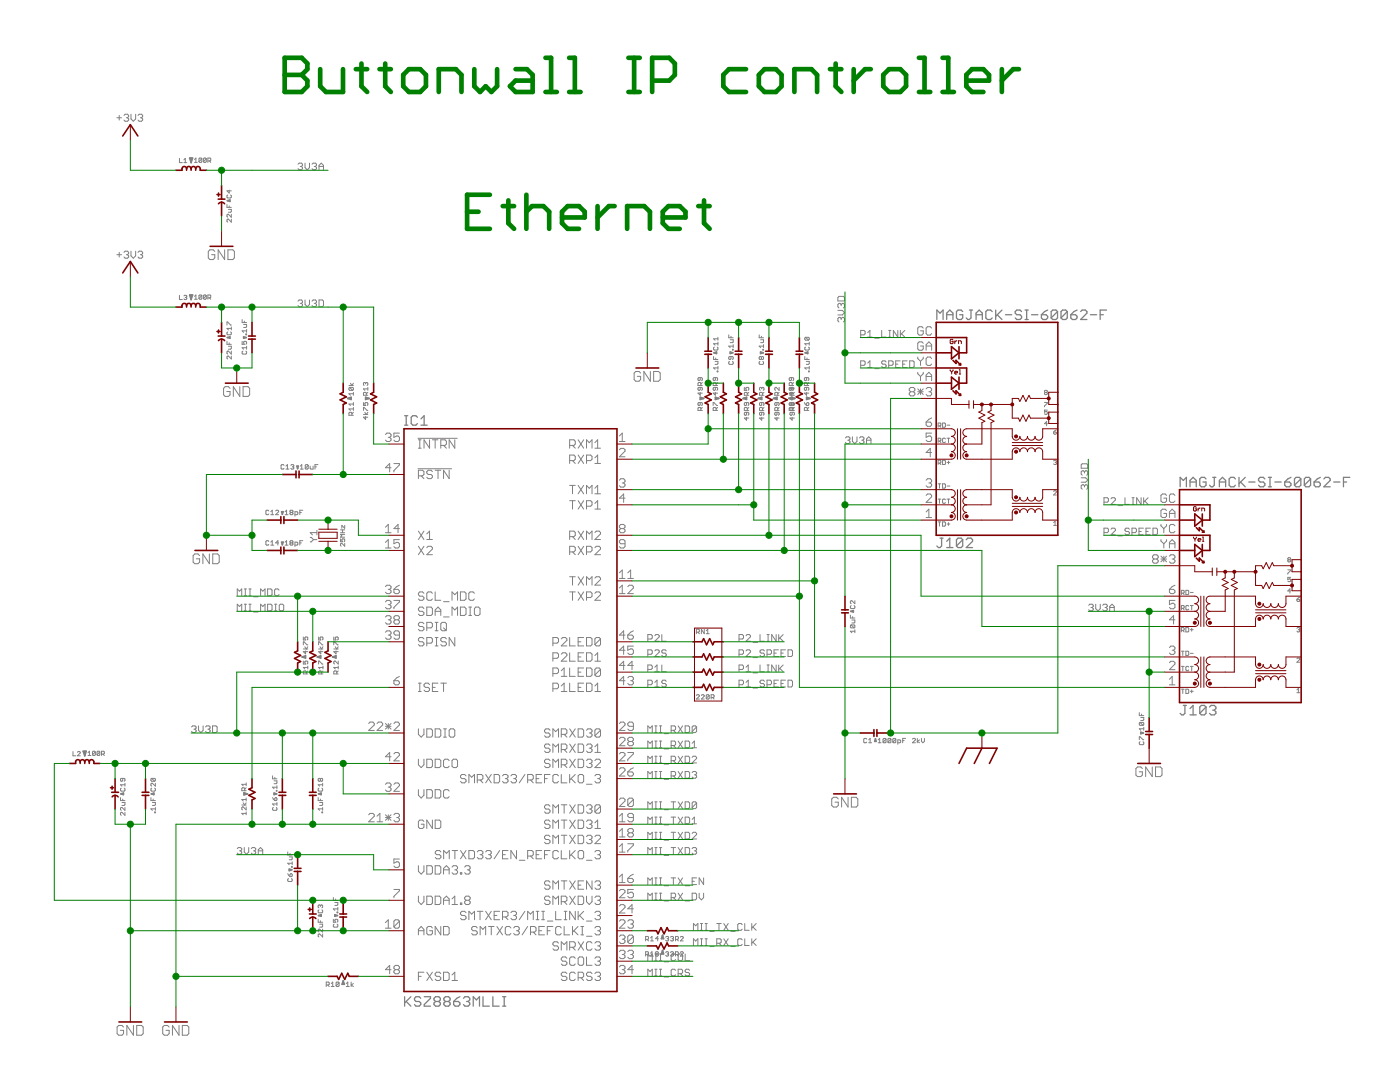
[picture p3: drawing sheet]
<svg xmlns="http://www.w3.org/2000/svg" width="279mm" height="216mm" viewBox="0 0 279 216" stroke-linecap="round" stroke-linejoin="round" font-family="sans-serif">
<g fill="none" stroke="#808080" stroke-width=".25">
<path d="M187 63.8v-1.9l.6 .6 .6-.6v1.9M188.9 63.8v-1.3l.6-.6 .7 .6v1.3M188.9 62.8h1.3M192.1 62.2l-.3-.3h-.6l-.3 .3v1.2l.3 .4h.6l.3-.4v-.6h-.6M193.5 61.9h.6M193.8 61.9v1.5l-.3 .4h-.4l-.3-.4M194.8 62.8h1.2M194.8 63.8v-1.3l.6-.6 .6 .6v1.3M198 62.2l-.3-.3h-.6l-.4 .3v1.2l.4 .4h.6l.3-.4M198.7 61.9v1.9M199 62.8l1 1M200 61.9l-1.3 1.2"/>
<path d="M200.7 62.8h1.2M203.9 62.2l-.3-.3h-.7l-.3 .3v.3l.3 .3h.7l.3 .3v.3l-.3 .4h-.7l-.3-.4M204.6 61.9h.6M204.6 63.8h.6M204.9 61.9v1.9M205.9 62.8h1.2M207.8 62.8h1l.3 .3v.3l-.3 .4h-.6l-.4-.4zM209.1 61.9l-.6 .3-.7 .6M211.1 62.2l-.4-.3h-.6l-.3 .3v1.2M211.1 62.2v1.2l-.4 .4h-.6l-.3-.4M211.1 62.2l-1.3 1.2M213 62.2l-.3-.3h-.6l-.3 .3v1.2"/>
<path d="M213 62.2v1.2l-.3 .4h-.6l-.3-.4M213 62.2l-1.2 1.2M213.7 62.8h1l.2 .3v.3l-.2 .4h-.7l-.3-.4zM214.9 61.9l-.6 .3-.6 .6M215.7 62.2l.3-.3h.6l.3 .3v.3l-1.2 1.3h1.2M217.6 62.8h1.3M219.6 62.8h.6M220.8 61.9h-1.2v1.9M80.8 84.8h.6M80.8 83h.6M81.1 83v1.8M83.3 83.3l-.3-.3h-.6l-.3 .3v1.2l.3 .3h.6l.3-.3"/>
<path d="M84 83.6l.6-.6v1.8M84 84.8h1.3M235.5 97.1v-1.9l.7 .7 .6-.7v1.9M237.5 97.1v-1.2l.6-.7 .6 .7v1.2M237.5 96.2h1.2M240.7 95.6l-.3-.4h-.6l-.4 .4v1.2l.4 .3h.6l.3-.3v-.6h-.6M242 95.2h.7M242.3 95.2v1.6l-.3 .3h-.3l-.3-.3M243.4 96.2h1.2M243.4 97.1v-1.2l.6-.7 .6 .7v1.2M246.5 95.6l-.2-.4h-.7l-.3 .4v1.2l.3 .3h.7l.2-.3M247.3 95.2v1.9"/>
<path d="M247.6 96.2l.9 .9M248.5 95.2l-1.2 1.3M249.2 96.2h1.3M252.4 95.6l-.3-.4h-.6l-.3 .4v.3l.3 .3h.6l.3 .3v.3l-.3 .3h-.6l-.3-.3M253.1 95.2h.6M253.1 97.1h.6M253.4 95.2v1.9M254.4 96.2h1.3M256.4 96.2h.9l.3 .3v.3l-.3 .3h-.6l-.3-.3zM257.6 95.2l-.6 .4-.6 .6M259.6 95.6l-.3-.4h-.6l-.4 .4v1.2M259.6 95.6v1.2l-.3 .3h-.6l-.4-.3"/>
<path d="M259.6 95.6l-1.3 1.2M261.6 95.6l-.4-.4h-.6l-.3 .4v1.2M261.6 95.6v1.2l-.4 .3h-.6l-.3-.3M261.6 95.6l-1.3 1.2M262.3 96.2h.9l.3 .3v.3l-.3 .3h-.6l-.3-.3zM263.5 95.2l-.6 .4-.6 .6M264.2 95.6l.3-.4h.7l.3 .4v.3l-1.3 1.2h1.3M266.2 96.2h1.2M268.1 96.2h.7M269.4 95.2h-1.3v1.9M187.6 107.4h.6M187.9 107.4v1.5l-.3 .4h-.3l-.3-.4"/>
<path d="M188.9 109.3h1.3M188.9 108l.6-.6v1.9M192.1 107.7l-.3-.3h-.6l-.3 .3v1.2M192.1 107.7v1.2l-.3 .4h-.6l-.3-.4M192.1 107.7l-1.2 1.2M192.8 107.7l.3-.3h.7l.3 .3v.3l-1.3 1.3h1.3M236.2 140.8h.6M236.5 140.8v1.5l-.3 .3h-.4l-.3-.3M237.5 142.6h1.2M237.5 141.4l.6-.6v1.8M240.7 141.1l-.3-.3h-.6l-.4 .3v1.2M240.7 141.1v1.2l-.3 .3h-.6l-.4-.3"/>
<path d="M240.7 141.1l-1.3 1.2M241.4 141.1l.3-.3h.6l.4 .3v.3l-.4 .3M242 141.7h.3M242.3 141.7l.4 .3v.3l-.4 .3h-.6l-.3-.3M80.8 198.9v1.9M81.1 199.8l.9 1M82 198.9l-1.2 1.2M84 199.2l-.3-.3h-.7l-.3 .3v.3l.3 .3h.7l.3 .3v.3l-.3 .4h-.7l-.3-.4M84.7 198.9h1.2v.3l-1.2 1.2v.4h1.2M86.9 199.8l-.3-.3v-.3l.3-.3h.7l.3 .3v.3l-.3 .3M86.9 199.8h.7M86.9 199.8l-.3 .3v.3l.3 .4h.7l.3-.4v-.3l-.3-.3"/>
<path d="M88.9 199.8l-.3-.3v-.3l.3-.3h.6l.3 .3v.3l-.3 .3M88.9 199.8h.6M88.9 199.8l-.3 .3v.3l.3 .4h.6l.3-.4v-.3l-.3-.3M90.5 199.8h1l.3 .3v.3l-.3 .4h-.7l-.3-.4zM91.8 198.9l-.6 .3-.7 .6M92.5 199.2l.3-.3h.6l.3 .3v.3l-.3 .3M93.1 199.8h.3M93.4 199.8l.3 .3v.3l-.3 .4h-.6l-.3-.4M96.4 198.9v1.9h1.3M98.4 198.9v1.9h1.2M100.3 198.9h.6M100.6 198.9v1.9"/>
<path d="M94.4 200.8v-1.9l.7 .6 .6-.6v1.9M100.3 200.8h.6"/>
</g>
<g fill="none" stroke="#808080" stroke-width=".2">
<path d="M23.3 23.5h1M23.8 23v1M24.7 23l.3-.2h.4l.3 .2v.3l-.3 .2M25.2 23.5h.2M25.4 23.5l.3 .2v.3l-.3 .2h-.4l-.3-.2M26.1 22.8v.9l.5 .5 .5-.5v-.9M27.5 23l.3-.2h.4l.3 .2v.3l-.3 .2M28 23.5h.2M28.2 23.5l.3 .2v.3l-.3 .2h-.4l-.3-.2M35.8 31.6v.8h.6M36.7 32.4h.6M36.7 31.9l.3-.3v.8"/>
<path d="M38.8 31.8l.3-.3v.9M38.8 32.4h.6M40.3 31.7v.6l-.2 .1-.4-.1M40.3 31.7l-.2-.2-.4 .2v.6M40.3 31.7l-.6 .6M41.2 31.7v.6l-.2 .1-.4-.1M41.2 31.7l-.5-.2-.1 .2v.6M41.2 31.7l-.6 .6M41.5 32.1h.4l.2-.1-.2-.5h-.4v.9M41.8 32.1l.3 .3M45.4 38.9l-.1 .2 .1 .4h.6l.2-.2-.2-.4M45.7 37.9v.6l-.4-.4h.9"/>
<path d="M59.5 32.8l.2-.2h.5l.2 .2v.2l-.2 .2M59.9 33.2h.3M60.2 33.2l.2 .2-.2 .5h-.5l-.2-.2M60.9 32.6v.8l.4 .5 .5-.5v-.8M62.3 32.8l.2-.2h.4l.3 .2v.2l-.3 .2M62.7 33.2h.2M62.9 33.2l.3 .2-.3 .5h-.4l-.2-.2M63.7 33.2h.9M63.7 33.9v-.9l.4-.4 .5 .4v.9M23.3 50.8h1M23.8 50.4v.9M24.7 50.4l.3-.3h.4l.3 .3v.2l-.3 .2"/>
<path d="M25.2 50.8h.2M25.4 50.8l.3 .3v.2l-.3 .2h-.4l-.3-.2M26.1 50.1v1l.5 .4 .5-.4v-1M27.5 50.4l.3-.3h.4l.3 .3v.2l-.3 .2M28 50.8h.2M28.2 50.8l.3 .3v.2l-.3 .2h-.4l-.3-.2M35.8 58.9v.9h.6M36.7 59.1l.4-.2 .2 .2-.2 .3M37 59.4h.1M37.1 59.4l.2 .1-.2 .3-.4-.2M38.8 59.1l.3-.2v.8M38.8 59.7h.6"/>
<path d="M40.3 59l-.2-.1-.4 .1v.6M40.3 59v.6l-.2 .1-.4-.1M40.3 59l-.6 .6M41.2 59l-.2-.1-.4 .1v.6M41.2 59v.6l-.2 .1-.4-.1M41.2 59l-.6 .6M41.5 59.4h.4l.2-.4-.6-.1v.8M41.8 59.4l.3 .3M42.9 50.2l-.4-.4h-.6l-.3 .4v1.3l.3 .3h.6l.4-.3v-.7h-.7M44.8 49.8v2l-1.3-2v2M45.3 40.8v.6h.9M45.5 49.8h1l.3 .4v1.3l-.3 .3h-1z"/>
<path d="M45.6 41.8h.6v.4l-.6 .2M45.7 41.1v.3M46.2 42.8v.5l-.6-.5-.3 .1 .1 .4M46.2 43.7v.6l-.6-.6-.3 .2 .1 .4M60.9 59.9v.8l.4 .5 .5-.5v-.8M63.7 59.9h.6l.3 .2v.9l-.3 .2h-.6zM167.4 59.1h.9l.3 .3v.6h-1.4v-.6zM45.3 64.9v-.6l.9 .6M45.3 68.1v.6h.9M45.4 66.2l-.1 .2 .1 .4h.6l.2-.1-.2-.5M45.6 69.1h.6v.4l-.2 .2h-.4M45.7 68.4v.3"/>
<path d="M45.9 77.5l-.3-.3h-.7l-.3 .3v1.3l.3 .3h.7l.3-.3v-.7h-.6M46.2 65.2v.6M46.2 70.1v.6l-.6-.6-.3 .1 .1 .5M46.2 71.1v.5l-.6-.5-.3 .1 .1 .4M46.2 65.5h-.9l.3 .3M47.9 77.2v1.9l-1.3-1.9v1.9M48.3 68.1v.6h.5l-.2-.3 .2-.3 .4 .2-.1 .4M48.3 63.8v.6h.9M48.5 70.1l-.2 .1 .2 .5h.6l.1-.2-.1-.4M48.5 77.2h1l.3 .3v1.3l-.3 .3h-1zM48.6 64.7h.6v.5l-.1 .1h-.5M48.8 64.1v.3"/>
<path d="M49.1 66.7h.1v.1h-.1zM49.2 65.7v.6M49.2 69.1v.6M49.2 66h-.9l.3 .3M49.2 69.4h-.9l.3 .3M59.5 60.1l.2-.2h.5l.2 .2-.2 .4M59.9 60.5h.3M60.2 60.5l.2 .2v.3l-.2 .2h-.5l-.2-.2M62.3 60.1l.2-.2h.4l.3 .2-.3 .4M62.7 60.5h.2M62.9 60.5l.3 .2v.3l-.3 .2h-.4l-.2-.2M69.6 76.9h.9"/>
<path d="M69.8 77.3l-.2 .4 .2 .2h.6M69.8 77.3h.6l.1 .1-.1 .5M69.8 77.3l.6 .6M69.9 76.5l.3 .4 .3-.4M70.5 78.6h-.9l.3 .3M70.5 78.3v.6M73 76.5l-.2-.2-.3 .2 .2 .4M73 76.5l.1-.2 .3 .2-.1 .4M73 76.5v.1M73.1 78.9v-.5l-.4-.1-.2 .6h.9M73.4 77.3v.6M73.4 78.3l-.3 .3"/>
<path d="M73.4 77.6h-.9l.3 .3M127.8 74.4l-.3-.3h-.6l-.3 .3v1.3l.3 .4h.6l.3-.4v-.6h-.6M129.8 74.1v2l-1.3-2v2M130.5 74.1h.9l.4 .3v1.3l-.4 .4h-.9zM139.7 77.3v.4l-.1 .2-.3-.2 .1-.4h.6l.2 .1-.2 .5M139.7 78.3v.6l-.4-.5h.9M139.7 75.4v.4l-.1 .1-.3-.1 .1-.4h.6l.2 .1-.2 .4M139.9 76.9v-.4l-.5-.2-.1 .2v.4h.9M140.2 76.3l-.3 .3M142.4 71.1v.6h.9M142.6 69.3l-.2 .1 .2 .4h.5l.2-.1-.2-.4M142.7 72.1h.6v.5l-.2 .1h-.4"/>
<path d="M142.8 77.3v.4l-.2 .2-.3-.2 .2-.4h.6l.1 .1-.1 .5M142.8 78.3v.6l-.5-.5h.9M142.8 75.4v.4l-.2 .1-.3-.1 .2-.4h.6l.1 .1-.1 .4M142.8 71.4v.3M142.9 76.9v-.4l-.4-.2-.2 .2v.4h.9M143.1 74h.2v.2h-.2zM143.2 76.3l-.3 .3M143.3 68.6h-.9l.3 .3M143.3 67.3v.6M143.3 68.3v.6M143.3 73.1v.6M143.3 73.4h-.9l.3 .3"/>
<path d="M143.3 67.6h-.9l.3 .3M145.4 66.8v.6h.9M145.6 72.1l-.2 .2 .2 .4h.6l.1-.1-.1-.5M145.7 67.8h.6v.4l-.6 .2M145.9 71.1v.5l-.2 .1-.3-.1 .2-.5h.6l.1 .2-.1 .4M145.9 67.1v.3M146.2 69.7h.1v.1h-.1zM146.3 68.8v.6M146.3 69.1h-.9l.3 .3M148.5 77.3v.6h.5l-.2-.5 .5-.1 .1 .1-.1 .5M149.1 78.9v-.5l-.1-.1-.5 .1v.5h.9M149.4 78.3l-.3 .3"/>
<path d="M151.5 66.8v.6h.9M151.7 72.1l-.2 .2 .2 .4h.5l.2-.1-.2-.5M151.8 67.8h.6v.4l-.6 .2M152 71.3l-.2-.2-.3 .2 .2 .4 .3-.1M152 71.3l.1-.2 .3 .2-.2 .4-.2-.1M152 67.1v.3M152 71.3v.3M152 77.4l-.1-.1-.3 .1 .1 .5M152 77.4l.2-.1 .3 .1-.2 .5M152 77.4v.2M152.2 78.9v-.5l-.2-.1-.4 .1v.5h.9M152.2 69.7h.2v.1h-.2z"/>
<path d="M152.4 69.1h-.9l.3 .3M152.4 68.8v.6M152.5 78.3l-.3 .3M155.2 78.9v-.5l-.1-.1-.5 .1v.5h.9M155.5 77.3v.6l-.6-.6-.3 .1 .2 .5M155.5 78.3l-.3 .3M157.9 77.3v.4l-.1 .2-.3-.2 .1-.4h.6l.2 .1-.2 .5M157.9 78.3v.6l-.4-.5h.9M157.9 75.4v.4l-.1 .1-.3-.1 .1-.4h.6l.2 .1-.2 .4M158.1 76.9v-.4l-.5-.2-.1 .2v.4h.9M158.1 77.3v.6l-.5-.5h.9M158.2 78.9v-.5l-.1-.1-.5 .1v.5h.9"/>
<path d="M158.4 76.3l-.3 .3M158.5 78.3l-.3 .3M160.6 71.1v.6h.9M160.8 69.3l-.2 .1 .2 .4h.6l.1-.1-.1-.4M160.8 67.3h.6l.1 .2-.1 .4M160.8 67.3l-.2 .2 .2 .4h.6M160.8 67.3l.6 .6M160.9 72.1h.6v.5l-.1 .1h-.5M161 77.3v.4l-.2 .2-.3-.2 .2-.4h.6l.1 .1-.1 .5M161 78.3v.6l-.5-.5h.9M161 75.4v.4l-.2 .1-.3-.1 .2-.4h.6l.1 .1-.1 .4M161.1 71.4v.3"/>
<path d="M161.1 76.9v-.4l-.4-.2-.2 .2v.4h.9M161.4 74h.1v.2h-.1zM161.4 76.3l-.3 .3M161.5 73.4h-.9l.3 .3M161.5 68.3v.6M161.5 73.1v.6M161.5 68.6h-.9l.3 .3M167.2 61.9h.9l.5 .5-.5 .4h-.9M167.9 60.8l.2-.3 .5 .3v.4l-.3 .2M167.9 63.6l.2-.3 .5 .3v.4l-.3 .2M167.9 63.6l-.2-.3h-.3l-.2 .3v.4l.2 .2M167.9 60.8l-.2-.3h-.3l-.2 .3v.4l.2 .2"/>
<path d="M167.9 60.8v.2M167.9 63.6v.2M171.8 66.8h.6l.3-.2v-.5l-.3-.2h-.6v1.4M171.8 72.9h.6l.3-.2v-.5l-.3-.2h-.6v1.3M173.2 66.4l.4-.5v1.4M173.2 72.5l.4-.5v1.3M173.2 67.3h.9M173.2 73.3h.9M174.6 67.5h.9M174.6 73.6h.9M176 65.9v1.4h.8M176.8 72.2l-.2-.2h-.4l-.2 .2v.3l.2 .2h.4l.2 .4-.2 .2h-.4l-.2-.2"/>
<path d="M177.4 65.9h.4M177.4 67.3h.4M177.4 72.9h.6l.2-.2v-.5l-.2-.2h-.6v1.3M177.6 65.9v1.4M178.8 72.7h.4M179.2 65.9v1.4l-.9-1.4v1.4M179.6 72h-.8v1.3h.8M179.7 65.9v1.4M179.9 66.6l.7 .7M180.1 72.7h.5M180.6 65.9l-.9 .9M181 72h-.9v1.3h.9"/>
<path d="M181.5 72h.7l.2 .2v.9l-.2 .2h-.7zM181.7 78.2l-.2-.3v-.3l.2-.3h.6l.3 .3v.3l-.3 .3M181.7 78.2l-.2 .2v.3l.2 .3h.6l.3-.3v-.3l-.3-.2M181.7 78.2h.6M183.2 78.2h1.1M183.2 77.6l1.1 1.1M183.2 71.2v.3l.5 .6M183.2 74.3v.3l.5 .5M183.7 72.1v.8M183.7 75.1v.9M183.7 77.6v1.1M184.3 68.5l-.3-.3h-.6l-.2 .3v1.1l.2 .3h.6l.3-.3v-.6h-.6"/>
<path d="M184.3 65.5l-.3-.3h-.6l-.2 .3v1.1l.2 .3h.6l.3-.3v-.6h-.6M184.3 71.2v.3l-.6 .6M184.3 77.6l-1.1 1.1M184.3 74.3v.3l-.6 .5M184.8 69h1.1M184.8 69.9v-1.1l.6-.6 .5 .6v1.1M184.8 76v-1.2l.6-.5 .5 .5v1.2M184.8 77.6l.3-.3h.6l.2 .3v.3l-.2 .3M184.8 75.1h1.1M185.4 78.2h.3M185.7 78.2l.2 .2v.3l-.2 .3h-.6l-.3-.3M185.9 65.5l-.2-.3h-.6l-.3 .3v1.1l.3 .3h.6l.2-.3"/>
<path d="M185.9 71.5l-.2-.3h-.6l-.3 .3v1.1l.3 .3h.6l.2-.3M208.6 78.3l-.2-.1 .2-.3 .4 .1-.1 .3M208.6 78.3l-.2 .1 .2 .3 .4-.1-.1-.3M208.6 78.3h.3M56.7 92.9l-.2-.2-.4 .2v.6l.1 .1 .5-.1M57.1 93.6h.6M57.1 93l.3-.3v.9M58 92.9l.5-.2 .1 .2-.1 .3M58.3 93.2h.2M58.5 93.2l.1 .1-.1 .3-.5-.1M59.9 93l.3-.3v.9M59.9 93.6h.6"/>
<path d="M61.5 92.9l-.4-.2-.2 .2v.6M61.5 92.9v.6l-.1 .1-.5-.1M61.5 92.9l-.6 .6M61.9 93v.5l.1 .1h.5v-.6M62.9 93.2h.3M63.5 92.7h-.6v.9M70.2 82.9v-.5l-.4-.1-.2 .1v.5h.9M70.5 80.3v.6M70.5 81.3v.6M70.5 82.3l-.3 .3M70.5 81.6h-.9l.3 .3M70.5 80.6h-.9l.3 .3"/>
<path d="M72.5 80.3v.6h.5l-.2-.3 .2-.3 .4 .2-.1 .4M72.5 81.9v-.6l.9 .6M72.5 82.7h.9M72.8 82.3l.3 .4 .3-.4M73 83.1v.6l-.5-.5h.9M76.9 86.7l.3-.3h.6l.2 .3v.3l-.2 .3M77.5 87.3h.3M77.8 87.3l.2 .2v.3l-.2 .3h-.6l-.3-.3M78 93.3h-1.1l.9-.8v1.7M78.6 92.5h1.1v.3l-1.1 1.1v.3M79.7 86.4h-1.1v.9l.6-.3h.2l.3 .3v.5l-.3 .3h-.5l-.3-.3M83.4 87.5h7.8"/>
<path d="M83.4 93.5h6.7M83.5 89.4h.6M83.5 87.8h.6M83.5 95h.8l.3-.3v-.6l-.3-.3h-.8v1.7M83.8 87.8v1.6M84.1 95l.5 .5M85.7 87.8v1.6l-1.1-1.6v1.6M86.3 87.8h1.1M86.3 94.1l-.3-.3h-.6l-.2 .3v.3l.2 .3h.6l.3 .3v.2l-.3 .3h-.6l-.2-.3M86.8 87.8v1.6M86.8 93.8h1.2M87.4 93.8v1.7"/>
<path d="M88 88.9h.8l.3-.3v-.5l-.3-.3h-.8v1.6M88.5 88.9l.6 .5M89.6 93.8v1.7l-1.1-1.7v1.7M90.8 87.8v1.6l-1.2-1.6v1.6M113.7 88.9h.8l.3-.3v-.5l-.3-.3h-.8v1.6M113.7 91.9h.8l.3-.3v-.5l-.3-.3h-.8v1.7M113.7 96.9h1.1M113.7 99.9h1.1M114.3 88.9l.5 .5M114.3 91.9l.5 .6M114.3 96.9v1.6M114.3 99.9v1.7"/>
<path d="M115.4 87.8l1.1 1.6M115.4 90.8l1.1 1.7M115.4 96.9l1.1 1.6M115.4 99.9l1.1 1.7M116.5 87.8l-1.1 1.6M116.5 90.8l-1.1 1.7M116.5 96.9l-1.1 1.6M116.5 99.9l-1.1 1.7M117.1 89.4v-1.6l.5 .5 .6-.5v1.6M117.1 91.9h.8l.3-.3v-.5l-.3-.3h-.8v1.7M117.1 98.5v-1.6l.5 .5 .6-.5v1.6M118.7 89.4h1.1"/>
<path d="M118.7 88.3l.6-.5v1.6M118.7 91.4l.6-.6v1.7M118.7 97.4l.6-.5v1.6M118.7 92.5h1.1M118.7 98.5h1.1M123.6 89.7l.3-.2h.6l.2 .2v.3l-1.1 1.1h1.1M123.6 88.1h1.1M123.6 87l.6-.6v1.7M123.6 95.8l.3-.3h.6l.2 .3v.3l-.2 .3M124.2 96.4h.3M124.5 96.4l.2 .2v.3l-.2 .3h-.6l-.3-.3M124.7 99.4h-1.1l.9-.8v1.6"/>
<path d="M139.7 80.3v.5l-.1 .1-.3-.1 .1-.5h.6l.2 .2-.2 .4M139.9 81.9v-.5l-.5-.1-.1 .1v.5h.9M140.2 81.3l-.3 .3M142.3 80.9v-.6l.9 .6M142.9 81.9v-.5l-.1-.1-.5 .1v.5h.9M143.2 81.3l-.3 .3M149 80.3v.5l-.2 .1-.3-.1 .2-.5h.6l.1 .2-.1 .4M149 82.3v.4l-.2 .2-.3-.2 .2-.4h.6l.1 .1-.1 .5M149 83.3v.5l-.5-.4h.9M149.1 81.9v-.5l-.4-.1-.2 .1v.5h.9M149.4 81.3l-.3 .3M152 80.3v.5l-.1 .1-.3-.1 .1-.5h.6l.2 .2-.2 .4"/>
<path d="M152 83.3v.5l-.4-.4h.9M152 82.3v.4l-.1 .2-.3-.2 .1-.4h.6l.2 .1-.2 .5M152.2 81.9v-.5l-.5-.1-.1 .1v.5h.9M152.5 81.3l-.3 .3M155.1 80.3v.5l-.2 .1-.3-.1 .2-.5h.5l.2 .2-.2 .4M155.1 83.3v.5l-.5-.4h.9M155.1 82.3v.4l-.2 .2-.3-.2 .2-.4h.5l.2 .1-.2 .5M155.2 81.9v-.5l-.4-.1-.2 .1v.5h.9M155.5 81.3l-.3 .3M157.8 81.3l-.2 .1v.5M157.9 80.5l.2-.2v.5l-.2 .1-.4-.1 .1-.5h.8l.1 .2-.1 .4M157.9 81.3l.2 .1v.5"/>
<path d="M157.9 80.5l-.1-.2-.2 .2 .2 .4 .1-.1M157.9 80.5v.3M158.1 83.3v.5l-.5-.4h.9M158.1 82.3v.4l-.2 .2-.3-.2 .2-.4h.6l.1 .1-.1 .5M158.2 81.9v-.5l-.1-.1h-.5l-.1 .1v.5h1M158.2 80.3l.2 .5-.2 .1-.3-.1M158.4 81.3l-.3 .3M158.5 81.3l-.3 .3M160.5 80.3l.5 .6M161 80.5l.3-.2 .1 .5-.4 .1zM161.1 81.9v-.5l-.1-.1-.5 .1v.5h.9M161.4 81.3l-.3 .3"/>
<path d="M168.7 87.4l.3-.2h.4l.2 .2-.2 .4M169.2 87.8h.2M169.4 87.8l.2 .3-.2 .4h-.4l-.3-.2M170.1 87.2v.9l.5 .4 .4-.4v-.9M171.5 87.4l.2-.2h.5l.2 .2-.2 .4M172 87.8h.2M172.2 87.8l.2 .3-.2 .4h-.5l-.2-.2M172.9 87.8h.9M172.9 88.5v-.9l.5-.4 .4 .4v.9M184.8 95.8l.3-.3h.6l.2 .3v.3l-.2 .3M184.8 98.8l.3-.2h.6l.2 .2v.3l-1.1 1.1h1.1M184.8 84.2h.9l.2 .3v.3l-.2 .3h-.6l-.3-.3z"/>
<path d="M185.4 96.4h.3M185.7 96.4l.2 .2v.3l-.2 .3h-.6l-.3-.3M185.9 86.4h-1.1v.9l.6-.3h.3l.2 .3v.5l-.2 .3h-.6l-.3-.3M185.9 90.3h-1.1l.9-.8v1.6M185.9 83.4l-.5 .3-.6 .5M187.2 96.5h.6M187.2 99.6h.6M187.2 85h.4l.2-.2-.2-.4h-.4v.9M187.2 88h.4l.2-.1-.2-.5h-.4v.9M187.2 92.4h.4l.2-.1-.2-.5h-.4v.9M187.5 96.5v.9M187.5 99.6v.8"/>
<path d="M187.5 88l.3 .3M187.5 85l.3 .3M187.5 92.4l.3 .3M188.1 84.4h.4l.2 .2v.5l-.2 .2h-.4zM188.1 91.8h.4l.2 .2v.6l-.2 .1h-.4zM188.1 96.5h.4l.2 .2v.6l-.2 .1h-.4zM188.7 87.6l-.2-.2-.4 .2v.6l.2 .1 .4-.1M188.7 99.7l-.2-.1-.4 .1v.6l.2 .1 .4-.1M189 97h.6M189 99.6h.6M189 87.4h.6M189 84.8h.6"/>
<path d="M189 92.3h.6M189.3 87.4v.9M189.3 92v.6M189.3 99.6v.8M208.4 80.3h.6l-.6 .9M209 84.5h-.6l.5-.4v.9M209 81.8h-.6v.5l.3-.2 .3 .2-.1 .4-.5-.2M210.3 92l.4-.2 .1 .2-.1 .3M210.3 98.1l.1-.2 .4 .2-.5 .7h.5M210.3 86.2h.4l.1 .3-.4 .1zM210.6 92.3h.1M210.7 92.3l.1 .1-.1 .3-.4-.1"/>
<path d="M210.8 85.8l-.5 .4M215.8 95.3h.9l.4 .5-.4 .4h-.9M216 92.5h.9l.2 .3v.6h-1.3v-.6zM216.4 96.9l-.2-.2h-.2l-.2 .2v.5l.2 .2M216.4 94.1l-.2-.2h-.2l-.2 .2v.5l.2 .2M216.4 96.9l.3-.2 .4 .2v.5l-.2 .2M216.4 94.1v.3M216.4 96.9v.3M216.4 94.1l.3-.2 .4 .2v.5l-.2 .2M221.7 99.5l.2-.2h.5l.2 .2v.3l-.9 .8h.9M224.5 99.3v1.3h.9M225.9 99.3h.5"/>
<path d="M226.1 99.3v1.3M227.7 99.3v1.3l-.9-1.3v1.3M228.2 99.3v1.3M228.5 100l.6 .6M229.1 99.3l-.9 .9M232.8 98.8l-.3-.2h-.5l-.3 .2v1.2l.3 .2h.5l.3-.2v-.6h-.5M234.5 98.8l-.3-.2h-.5l-.3 .2v1.2l.3 .2h.5l.3-.2M39.8 110.9l-.3-.4h-.6l-.4 .4v1.3l.4 .3h.6l.3-.3v-.7h-.6M41.8 110.5v2l-1.3-2v2M42.5 110.5h.9l.4 .4v1.3l-.4 .3h-.9zM47.3 118.9v-1.4l.5 .5 .4-.5v1.4M48.7 118.9h.5"/>
<path d="M48.7 117.5h.5M49 117.5v1.4M49.7 118.9h.4M49.7 117.5h.4M49.9 117.5v1.4M50.6 119.1h.9M52 118.9v-1.4l.5 .5 .4-.5v1.4M53.4 117.5h.7l.2 .3v.8l-.2 .3h-.7zM53.6 108l-.1-.1-.4 .1v.6l.1 .2 .4-.2M53.6 102l-.1-.2-.4 .2v.6l.1 .1 .4-.1M54 108.8h.6M54 102.7h.6"/>
<path d="M54 108.2l.3-.3v.9M54 102.1l.3-.3v.9M55 102l.2-.2 .4 .2-.6 .7h.6M55.6 108.3h-.6l.5-.4v.9M55.7 117.8l-.2-.3h-.5l-.2 .3v.8l.2 .3h.5l.2-.3M56.9 108.2l.3-.3v.9M56.9 102.1l.3-.3v.9M56.9 108.8h.6M56.9 102.7h.6M58 108.3l-.1 .2 .1 .3 .5-.2-.2-.3M58 108.3l-.1-.1 .1-.3 .5 .1-.2 .3M58 102.3l-.1-.2 .1-.3 .5 .2-.2 .3"/>
<path d="M58 102.3l-.1 .1 .1 .3 .5-.1-.2-.3M58 108.3h.3M58 102.3h.3M58.9 108.8h.4l.1-.2-.1-.4h-.4v.9M58.9 102.7h.4l.1-.1-.1-.5h-.4v.9M59.8 108.3h.3M59.8 102.3h.3M60.4 107.9h-.6v.9M60.4 101.8h-.6v.9M61.9 107.2h.2l.5 .5M62.6 107.7l-.5 .4h-.2M62.6 107.7h.6"/>
<path d="M63.2 106.3h-1.3l.5 .4M63.2 105.8v.9M67.9 107.5v.6h.5l-.2-.3 .2-.3 .4 .2-.1 .4M67.9 106.3h.9M67.9 105.7h.9M68.4 105.7v.6M68.8 104.8v.6l-.6-.6v.6M68.8 108.4v.6l-.6-.6-.3 .2 .2 .4M68.8 106.6h-.9l.3 .3-.3 .3h.9M76.9 106.3h1.1M76.9 117.1l.3-.3h.6l.2 .3v.2l-.2 .3M76.9 109.3h1.1"/>
<path d="M76.9 105.2l.6-.6v1.7M76.9 108.2l.6-.5v1.6M77.5 117.6h.3M77.8 117.6l.2 .3v.3l-.2 .2h-.6l-.3-.2M78.6 117.6h.8l.3 .3v.3l-.3 .2h-.5l-.3-.2zM78.6 119.8h1.1v.3l-1.1 1.1v.3M79.7 107.7h-1.1v.8l.6-.3h.2l.3 .3v.6l-.3 .2h-.5l-.3-.2M79.7 105.5h-1.1l.8-.9v1.7M79.7 116.8l-.5 .3-.6 .5M83.5 106l1.1 1.7M83.5 109l1.1 1.7M84.6 118.4l-.3-.3h-.5l-.3 .3v.3l.3 .3h.5l.3 .2v.3l-.3 .3h-.5l-.3-.3"/>
<path d="M84.6 106l-1.1 1.7M84.6 109l-1.1 1.7M85.2 106.5l.5-.5v1.7M85.2 107.7h1.1M85.2 109.3l.2-.3h.6l.3 .3v.3l-1.1 1.1h1.1M86.3 118.4l-.3-.3h-.6l-.2 .3v1.1l.2 .3h.6l.3-.3M86.8 118.1v1.7h1.2M90.2 119.8v-1.7l.6 .6 .5-.6v1.7M91.9 118.1h.8l.3 .3v1.1l-.3 .3h-.8zM94.7 118.4l-.3-.3h-.6l-.2 .3v1.1l.2 .3h.6l.3-.3M113.7 107.1h.8l.3-.3v-.5l-.3-.3h-.8v1.7M113.7 110.1h.8l.3-.3v-.5l-.3-.3h-.8v1.7"/>
<path d="M113.7 115.1h1.1M113.7 118.1h1.1M114.3 115.1v1.7M114.3 118.1v1.7M114.3 107.1l.5 .6M114.3 110.1l.5 .6M115.4 106l1.1 1.7M115.4 109l1.1 1.7M115.4 115.1l1.1 1.7M115.4 118.1l1.1 1.7M116.5 106l-1.1 1.7M116.5 109l-1.1 1.7"/>
<path d="M116.5 115.1l-1.1 1.7M116.5 118.1l-1.1 1.7M117.1 116.8v-1.7l.5 .5 .6-.5v1.7M117.1 119.2h.8l.3-.2v-.6l-.3-.3h-.8v1.7M117.1 101h.8l.3-.3v-.5l-.3-.3h-.8v1.7M117.1 107.7v-1.7l.5 .5 .6-.5v1.7M117.1 110.1h.8l.3-.3v-.5l-.3-.3h-.8v1.7M118.7 118.4l.3-.3h.6l.2 .3v.3l-1.1 1.1h1.1M118.7 106.3l.3-.3h.6l.2 .3v.2l-1.1 1.2h1.1M118.7 109.3l.3-.3h.6l.2 .3v.3l-1.1 1.1h1.1M118.7 115.4l.3-.3h.6l.2 .3v.2l-1.1 1.2h1.1M118.7 100.5l.6-.6v1.7"/>
<path d="M118.7 101.6h1.1M123.6 114.3l.6-.6v1.7M123.6 117.3l.6-.5v1.6M123.6 115.4h1.1M123.6 118.4h1.1M123.9 105.5l-.3 .2v.3l.3 .3h.6l.2-.3v-.3l-.2-.2M123.9 105.5l-.3-.3v-.3l.3-.3h.6l.2 .3v.3l-.2 .3M123.9 105.5h.6M124.7 108.5h-.8l-.3-.3v-.3l.3-.2h.6l.2 .2v1.2l-.2 .2h-.6l-.3-.2M125.3 117.1l.3-.3h.5l.3 .3v.2l-1.1 1.1h1.1M125.3 115.4h1.1M125.3 114.3l.6-.6v1.7"/>
<path d="M170.6 119.9v.6l-.7-.6-.2 .1 .2 .5M184.8 102.2l.6-.6v1.7M184.8 103.3h1.1M187.2 104.1h.6M187.5 104.1v.9M188.1 104.1h.4l.2 .2v.5l-.2 .2h-.4zM189 104.6h.6M189.3 104.3v.5M210.3 104.3l.3-.3v.8M210.3 104.8h.5M220.3 106.3h.7l.2-.3v-.4l-.2-.2h-.7v1.3M220.3 100.2h.7l.2-.2v-.5l-.2-.2h-.7v1.3"/>
<path d="M221.7 105.6l.2-.2h.5l.2 .2v.2l-.9 .9h.9M223.1 100.9h.9M223.1 106.9h.9M225.4 105.6l-.2-.2h-.5l-.2 .2v.2l.2 .2h.5l.2 .5-.2 .2h-.5l-.2-.2M225.9 106.3h.7l.2-.3v-.4l-.2-.2h-.7v1.3M225.9 100.6h.5M227.3 106h.5M228.2 105.4h-.9v1.3h.9M228.7 106h.5M229.6 105.4h-.9v1.3h.9M230.1 105.4h.7l.2 .2v.9l-.2 .2h-.7zM230.3 111.5l-.3 .3v.3l.3 .3h.6l.2-.3v-.3l-.2-.3"/>
<path d="M230.3 111.5l-.3-.2v-.3l.3-.3h.6l.2 .3v.3l-.2 .2M230.3 111.5h.6M231.7 111.5h1.1M231.7 111l1.1 1.1M231.7 104.6v.3l.6 .6M231.7 107.7v.2l.6 .6M232.3 105.5v.8M232.3 108.5v.8M232.3 111v1.1M232.8 101.9l-.3-.3h-.5l-.3 .3v1.1l.3 .3h.5l.3-.3v-.6h-.5M232.8 111l-1.1 1.1M232.8 107.7v.2l-.5 .6"/>
<path d="M232.8 104.6v.3l-.5 .6M233.4 108.5h1.1M233.4 117.6h.8l.3 .3v.3l-.3 .2h-.5l-.3-.2zM233.4 103.3v-1.1l.5-.6 .6 .6v1.1M233.4 109.3v-1.1l.5-.5 .6 .5v1.1M233.4 111l.3-.3h.5l.3 .3v.3l-.3 .2M233.4 102.4h1.1M233.9 111.5h.3M234.2 111.5l.3 .3v.3l-.3 .3h-.5l-.3-.3M234.5 104.9l-.3-.3h-.5l-.3 .3v1.1l.3 .3h.5l.3-.3M234.5 119.8h-1.1v.8l.5-.2h.3l.3 .2v.6l-.3 .3h-.5l-.3-.3M234.5 116.8l-.6 .3-.5 .5"/>
<path d="M235.8 118.4h.4l.1-.2-.1-.4h-.4v.8M236.1 118.4l.2 .2M236.7 117.8h.4l.1 .1v.6l-.1 .1h-.4zM237.6 118.2h.5M257 113.7h.6l-.6 .9M257.2 111.7l-.2-.2 .2-.2 .4 .1-.2 .3M257.2 111.7l-.2 .1 .2 .3 .4-.1-.2-.3M257.2 111.7h.2M257.6 117.9h-.6l.4-.4v.8M257.6 115.2h-.6v.4l.3-.1 .3 .1-.2 .5-.4-.2M258.8 119.6h.4l.2 .3-.4 .1zM259.4 119.2l-.6 .4"/>
<path d="M47.3 121.9v-1.3l.5 .4 .4-.4v1.3M48.7 121.9h.5M48.7 120.6h.5M49 120.6v1.3M49.7 121.9h.4M49.7 120.6h.4M49.9 120.6v1.3M50.6 122.1h.9M52 121.9v-1.3l.5 .4 .4-.4v1.3M53.4 120.6h.7l.2 .2v.9l-.2 .2h-.7zM54.8 121.9h.4M54.8 120.6h.4"/>
<path d="M55 120.6v1.3M55.7 120.8l.2-.2h.5l.2 .2v.9l-.2 .2h-.5l-.2-.2zM60.5 129.5h.9M60.5 128.7v-.6l.9 .6M60.5 127.1v.6h.5l-.2-.3 .2-.3 .4 .2-.1 .4M60.5 131.9v.6h.5l-.2-.3 .2-.3 .4 .2-.1 .4M60.8 129.1l.3 .4 .3-.4M61 129.9v.6l-.5-.5h.9M61.1 134.5v-.5l-.4-.1-.2 .1v.5h.9M61.4 132.9v.6M61.4 133.2h-.9l.3 .3M61.4 133.9l-.3 .3"/>
<path d="M63.6 129.5h.9M63.6 128.7v-.6l.9 .6M63.6 127.1v.6h.4l-.1-.3 .1-.3 .5 .2-.2 .4M63.6 132.5v-.6l.9 .6M63.9 129.1l.3 .4 .3-.4M64 129.9v.6l-.4-.5h.9M64.2 134.5v-.5l-.5-.1-.1 .1v.5h.9M64.5 132.9v.6M64.5 133.2h-.9l.3 .3M64.5 133.9l-.3 .3M66.6 129.5h.9M66.6 127.1v.6h.5l-.2-.3 .2-.3 .4 .2-.1 .4"/>
<path d="M66.6 128.7v-.6l.9 .6M66.9 129.1l.3 .4 .3-.4M67.1 129.9v.6l-.5-.5h.9M67.2 134.5v-.5l-.4-.1-.2 .1v.5h.9M67.5 131.9v.6l-.6-.6-.3 .2 .2 .4M67.5 132.9v.6M67.5 133.9l-.3 .3M67.5 133.2h-.9l.3 .3M76.9 120.1l.3-.3h.6l.2 .3v.3l-.2 .2M76.9 123.1l.3-.2h.6l.2 .2v.3l-.2 .3M76.9 126.2l.3-.3h.6l.2 .3v.2l-.2 .3M77.5 126.7h.3"/>
<path d="M77.5 120.6h.3M77.5 123.7h.3M77.8 120.6l.2 .3v.3l-.2 .3h-.6l-.3-.3M77.8 123.7l.2 .3v.2l-.2 .3h-.6l-.3-.3M77.8 126.7l.2 .3v.3l-.2 .3h-.6l-.3-.3M78.6 135.8h.8l.3 .3v.3l-.3 .3h-.5l-.3-.3zM78.9 123.7l-.3-.3v-.3l.3-.2h.5l.3 .2v.3l-.3 .3M78.9 123.7l-.3 .3v.2l.3 .3h.5l.3-.3v-.2l-.3-.3M78.9 123.7h.5M79.7 126.7h-.8l-.3-.3v-.2l.3-.3h.5l.3 .3v1.1l-.3 .3h-.5l-.3-.3M79.7 135l-.5 .3-.6 .5M83.5 136.3h.6"/>
<path d="M83.5 138h.6M83.8 136.3v1.7M84.6 127.5l-.3-.3h-.5l-.3 .3v.3l.3 .3h.5l.3 .2v.3l-.3 .3h-.5l-.3-.3M84.6 121.4l-.3-.3h-.5l-.3 .3v.3l.3 .3h.5l.3 .3v.2l-.3 .3h-.5l-.3-.3M84.6 124.5l-.3-.3h-.5l-.3 .3v.2l.3 .3h.5l.3 .3v.3l-.3 .3h-.5l-.3-.3M85.2 125.3h.8l.3-.3v-.5l-.3-.3h-.8v1.7M85.2 128.3h.8l.3-.2v-.6l-.3-.3h-.8v1.7M85.2 121.1h.8l.3 .3v1.1l-.3 .3h-.8zM85.7 136.6l-.3-.3h-.5l-.3 .3v.3l.3 .3h.5l.3 .2v.3l-.3 .3h-.5l-.3-.3M86.3 137.2h.5M86.8 122.8v-1.1l.6-.6 .6 .6v1.1M86.8 127.2h.6"/>
<path d="M86.8 128.9h.6M86.8 122h1.2M86.8 124.2h.6M86.8 125.9h.6M87.1 124.2v1.7M87.1 127.2v1.7M87.4 136.3h-1.1v1.7h1.1M88 136.3h1.1M88.2 124.2h.6l.3 .3v1.1l-.3 .3h-.6l-.2-.3v-1.1zM88.5 136.3v1.7M88.5 120.1h1.1M88.5 123.1h1.1"/>
<path d="M88.5 125.3l.6 .6M89.1 127.5l-.3-.3h-.6l-.2 .3v.3l.2 .3h.6l.3 .2v.3l-.3 .3h-.6l-.2-.3M90.2 122.8v-1.7l.6 .6 .5-.6v1.7M90.8 127.2v1.7l-1.2-1.7v1.7M91.9 121.1h.8l.3 .3v1.1l-.3 .3h-.8zM93.6 121.1h.5M93.6 122.8h.5M93.8 121.1v1.7M95 121.1h.5l.3 .3v1.1l-.3 .3h-.5l-.3-.3v-1.1zM110.3 137.4h.9l.3-.2v-.6l-.3-.3h-.9v1.7M110.3 128.3h.9l.3-.2v-.6l-.3-.3h-.9v1.7M110.3 131.4h.9l.3-.3v-.6l-.3-.2h-.9v1.6"/>
<path d="M110.3 134.4h.9l.3-.3v-.5l-.3-.3h-.9v1.7M112 130.5l.3-.2h.6l.2 .2v.3l-1.1 1.1h1.1M112 133.8l.6-.5v1.7M112 136.9l.6-.6v1.7M112 135h1.1M112 138h1.1M112 127.5l.3-.3h.6l.2 .3v.3l-1.1 1.1h1.1M113.7 133.3v1.7h1.1M113.7 127.2v1.7h1.1M113.7 130.3v1.6h1.1M113.7 136.3v1.7h1.1M115.4 128.1h.5"/>
<path d="M115.4 134.1h.5M115.4 137.2h.5M115.4 131.1h.5M116.5 133.3h-1.1v1.7h1.1M116.5 127.2h-1.1v1.7h1.1M116.5 130.3h-1.1v1.6h1.1M116.5 136.3h-1.1v1.7h1.1M117.1 133.3h.8l.3 .3v1.1l-.3 .3h-.8zM117.1 127.2h.8l.3 .3v1.1l-.3 .3h-.8zM117.1 130.3h.8l.3 .2v1.1l-.3 .3h-.8zM117.1 136.3h.8l.3 .3v1.1l-.3 .3h-.8zM118.7 138h1.1"/>
<path d="M118.7 136.9l.6-.6v1.7M118.7 130.8l.6-.5v1.6M118.7 131.9h1.1M119.8 133.6l-.2-.3h-.6l-.3 .3v1.1M119.8 133.6v1.1l-.2 .3h-.6l-.3-.3M119.8 127.5l-.2-.3h-.6l-.3 .3v1.1M119.8 127.5v1.1l-.2 .3h-.6l-.3-.3M119.8 133.6l-1.1 1.1M119.8 127.5l-1.1 1.1M124.7 126.7h-1.1l.9-.8v1.7M124.7 129.8h-1.1l.9-.9v1.7M124.7 132.8h-1.1l.9-.8v1.6"/>
<path d="M124.7 135.8h-1.1l.9-.8v1.7M125.3 135.3l.3-.3h.5l.3 .3v.3l-.3 .2M125.3 126.7h.8l.3 .3v.3l-.3 .3h-.5l-.3-.3zM125.9 135.8h.2M126.1 135.8l.3 .3v.3l-.3 .3h-.5l-.3-.3M126.4 132.8h-1.1l.8-.8v1.6M126.4 128.9h-1.1v.9l.8-.3 .3 .3v.5l-.3 .3h-.5l-.3-.3M126.4 125.9l-.5 .3-.6 .5M129.3 127.5h.6l.3-.2v-.4l-.3-.3h-.6v1.4M129.3 130.6h.6l.3-.3v-.4l-.3-.2h-.6v1.3M129.3 133.6h.6l.3-.2v-.5l-.3-.2h-.6v1.3M129.3 136.6h.6l.3-.2v-.4l-.3-.3h-.6v1.4"/>
<path d="M130.7 134h.9M130.7 137.1h.9M130.7 126.9l.2-.3h.4l.3 .3v.2l-.9 .9h.9M130.7 129.9l.2-.2h.4l.3 .2v.2l-.9 .9h.9M130.7 133.1l.4-.4v1.3M130.7 136.2l.4-.5v1.4M132.1 132.7v1.3h.9M132.1 126.6v1.4h.9M133 129.9l-.3-.2h-.4l-.2 .2v.2l.2 .2h.4l.3 .5-.3 .2h-.4l-.2-.2M133 136l-.3-.3h-.4l-.2 .5 .2 .2h.4l.3 .4-.3 .3h-.4l-.2-.3M139 138.8l.1-.2 .5 .2-.6 .7h.6M139 126.2h.4l.2-.5-.2-.1h-.4v.8"/>
<path d="M139.3 126.2l.3 .2M140 138.8l.1-.2 .4 .2-.5 .7h.5M140.5 125.6v.8l-.5-.8v.8M140.9 125.9l.3-.3v.8M140.9 126.4h.6M141.5 138.8v.5l-.1 .2-.5-.2M141.5 138.8l-.4-.2-.2 .2v.5M141.5 138.8l-.6 .5M141.9 139.2h.5l.1-.4-.1-.2h-.5v.9M142.2 139.2l.3 .3M147.5 133.6h.6l.3-.2v-.5l-.3-.2h-.6v1.3M147.5 127.5h.6l.3-.2v-.4l-.3-.3h-.6v1.4"/>
<path d="M147.5 130.6h.6l.3-.3v-.4l-.3-.2h-.6v1.3M147.5 136.6h.6l.3-.2v-.4l-.3-.3h-.6v1.4M148.9 126.9l.2-.3h.4l.3 .3v.2l-.9 .9h.9M148.9 129.9l.2-.2h.4l.3 .2v.2l-.9 .9h.9M148.9 133.1l.4-.4v1.3M148.9 136.2l.4-.5v1.4M148.9 134h.9M148.9 137.1h.9M150.3 134.3h.9M150.3 137.3h.9M150.3 128.2h.9M150.3 131.2h.9"/>
<path d="M151.7 132.7v1.3h.9M151.7 126.6v1.4h.9M152.6 129.9l-.3-.2h-.4l-.2 .2v.2l.2 .2h.4l.3 .3-.3 .4h-.4l-.2-.2M152.6 136l-.3-.3h-.4l-.2 .5 .2 .2h.4l.3 .4-.3 .3h-.4l-.2-.3M153.1 136.6h.6l.3-.2v-.4l-.3-.3h-.6v1.4M153.1 130.6h.6l.3-.3v-.4l-.3-.2h-.6v1.3M153.1 132.7h.4M153.1 134h.4M153.1 126.6h.4M153.1 128h.4M153.3 126.6v1.4M153.3 132.7v1.3"/>
<path d="M154.5 136.4h.4M154.5 130.3h.4M154.9 126.6v1.4l-.9-1.4v1.4M154.9 132.7v1.3l-.9-1.3v1.3M155.4 135.7h-.9v1.4h.9M155.4 129.7h-.9v1.3h.9M155.4 126.6v1.4M155.4 132.7v1.3M155.6 133.4l.7 .6M155.6 127.3l.7 .7M155.9 136.4h.4M155.9 130.3h.4"/>
<path d="M156.3 132.7l-.9 .9M156.3 126.6l-.9 .9M156.8 135.7h-.9v1.4h.9M156.8 129.7h-.9v1.3h.9M157.3 135.7h.6l.3 .3v.8l-.3 .3h-.6zM157.3 129.7h.6l.3 .2v.9l-.3 .2h-.6zM169.7 122.7v.6h.9M169.9 120.8l-.2 .2 .2 .4h.6l.1-.1-.1-.5M169.9 124.7h.6l.1 .1-.1 .5M169.9 124.7l-.2 .4 .2 .2h.6M169.9 124.7l.6 .6M170 123.7h.6v.5l-.1 .1h-.5"/>
<path d="M170.2 123v.3M170.6 126h-.9l.3 .3M170.6 125.7v.6M217.3 120.8l.2-.2h.5l.2 .2v.2l-.2 .2M217.7 121.2h.3M218 121.2l.2 .3-.2 .4h-.5l-.2-.2M218.7 120.6v.9l.4 .4 .5-.4v-.9M220.1 120.8l.2-.2h.4l.3 .2v.2l-.3 .2M220.5 121.2h.2M220.7 121.2l.3 .3-.3 .4h-.4l-.2-.2M221.5 121.2h.9M221.5 121.9v-.9l.4-.4 .5 .4v.9"/>
<path d="M233.4 136.7h1.1M233.4 129.2l.3-.3h.5l.3 .3v.3l-.3 .3M233.4 135.6l.5-.6v1.7M233.4 132.2l.3-.2h.5l.3 .2v.3l-1.1 1.1h1.1M233.9 129.8h.3M234.2 129.8l.3 .2v.3l-.3 .3h-.5l-.3-.3M234.5 123.7h-1.1l.8-.8v1.6M235.8 137.5h.5M235.8 129.9h.5M235.8 133h.5M235.8 121.4l.5-.1-.1-.5h-.4v.9M235.8 125.8h.4l.1-.2-.1-.4h-.4v.9"/>
<path d="M236.1 129.9v.9M236.1 133v.8M236.1 137.5v.9M236.1 121.4l.2 .3M236.1 125.8l.2 .3M236.7 137.5h.4l.1 .2v.5l-.1 .2h-.4zM236.7 125.2h.4l.1 .2v.5l-.1 .2h-.4zM236.7 129.9l.5 .2v.5l-.1 .2h-.4zM237.2 121l-.1-.2-.4 .2v.5l.1 .2 .4-.2M237.2 133.1l-.1-.1-.4 .1v.6l.1 .1 .4-.1M237.6 137.9h.5M237.6 130.4h.5"/>
<path d="M237.6 133h.5M237.6 120.8h.5M237.6 125.6h.5M237.8 120.8v.9M237.8 125.4v.5M237.8 133v.8M237.8 137.7v.5M258.8 125.4l.4-.2 .2 .2-.2 .2M258.8 137.6l.3-.2v.8M258.8 138.2h.6M258.8 131.4l.2-.1 .4 .1-.6 .7h.6M259.1 125.6h.1"/>
<path d="M259.2 125.6l.2 .2-.2 .3-.4-.2M14.6 150v.8h.5M15.5 150.1l.1-.1 .4 .1-.5 .7h.5M17.6 150.2l.2-.3v.8M17.6 150.7h.5M19 150.1v.5l-.1 .1-.4-.1M19 150.1l-.4-.2-.1 .2v.5M19 150.1l-.5 .5M19.9 150.1l-.1 .6-.4-.1M19.9 150.1l-.4-.2-.1 .7M19.9 150.1l-.5 .5M20.3 150.5h.4l.1-.2-.1-.4h-.4v.8"/>
<path d="M20.5 150.5l.3 .2M24 159.2v.5h.9M24.2 157.3l-.2 .1 .2 .5h.6l.1-.2-.1-.4M24.5 155.3v.4l-.2 .2-.3-.2 .2-.4h.6l.1 .1-.1 .5M24.5 159.4v.3M24.9 156.3v.6M24.9 156.6h-.9l.3 .3M30.1 159.2v.5h.9M30.3 155.3h.6l.1 .1-.1 .5M30.3 157.3l-.2 .1 .2 .5h.6l.1-.2-.1-.4M30.3 155.3l-.2 .1 .2 .5h.6M30.3 155.3l.6 .6"/>
<path d="M30.6 159.4v.3M31 156.3v.6l-.6-.6-.3 .1 .2 .5M38.2 145.1l.3-.3h.4l.2 .3v.2l-.2 .2M38.7 145.5h.2M38.9 145.5l.2 .2-.2 .5h-.4l-.3-.3M39.6 144.8v.9l.5 .5 .4-.5v-.9M41 145.1l.3-.3h.4l.2 .3v.2l-.2 .2M41.5 145.5h.2M41.7 145.5l.2 .2-.2 .5h-.4l-.3-.3M42.4 144.8h.7l.2 .3v.8l-.2 .3h-.7zM48.8 157.8v-.5l-.4-.1-.1 .6h.8M49.1 156.2v.6"/>
<path d="M49.1 159.2v.6M49.1 159.5h-.8l.2 .3M49.1 157.2l-.3 .3M49.1 156.5h-.8l.2 .3M54.4 154.8v.6h.9M54.4 159.2l.4 .5M54.7 155.8h.6l-.2 .6h-.4M54.8 159.3l.2-.1 .3 .1-.2 .4h-.3zM54.8 155.1v.3M55.1 157.7l.2 .2zM55.3 156.8v.6M55.3 157.1h-.9l.3 .3"/>
<path d="M63.5 159.2v.5h.9M63.6 157.3l-.1 .1 .1 .5h.6l.2-.2-.2-.4M63.9 155.4l.2-.1 .3 .1-.2 .5-.3-.2M63.9 155.4l-.1-.1-.3 .1 .1 .5 .3-.2M63.9 155.4v.3M63.9 159.4v.3M64.4 156.3v.6M64.4 156.6h-.9l.3 .3M73.6 144.4l.3-.3h.5l.3 .3v.3l-1.1 1.1h1.1M75.2 144.4l.3-.3h.6l.3 .3v.3l-1.2 1.1h1.2M76.9 156.5l.3-.3h.6l.2 .3v.3l-.2 .3M76.9 144.9h1.1"/>
<path d="M76.9 144.4l1.1 1.1M77.5 157.1h.3M77.5 144.4v1.1M77.8 157.1l.2 .3v.2l-.2 .3h-.6l-.3-.3M78 151h-1.1l.9-.8v1.6M78 144.4l-1.1 1.1M78.6 150.4l.3-.2h.5l.3 .2v.3l-1.1 1.1h1.1M78.6 156.5l.3-.3h.5l.3 .3v.3l-1.1 1.1h1.1M78.6 144.4l.3-.3h.5l.3 .3v.3l-1.1 1.1h1.1M83.5 151.5v1.1l.6 .6 .5-.6v-1.1M83.5 145.4v1.1l.6 .6 .5-.6v-1.1M83.5 157.6v1.1l.6 .5 .5-.5v-1.1"/>
<path d="M85.2 151.5h.8l.3 .3v1.1l-.3 .3h-.8zM85.2 145.4h.8l.3 .3v1.1l-.3 .3h-.8zM85.2 157.6h.8l.3 .2v1.2l-.3 .2h-.8zM86.8 145.4h.9l.3 .3v1.1l-.3 .3h-.9zM86.8 151.5h.9l.3 .3v1.1l-.3 .3h-.9zM86.8 157.6h.9l.3 .2v1.2l-.3 .2h-.9zM88.5 145.4h.6M88.5 147.1h.6M88.8 145.4v1.7M89.6 151.8l-.2-.3h-.6l-.3 .3v1.1l.3 .3h.6l.2-.3M89.6 157.8l-.2-.2h-.6l-.3 .2v1.2l.3 .2h.6l.2-.2M89.9 145.4h.6l.3 .3v1.1l-.3 .3h-.6l-.3-.3v-1.1z"/>
<path d="M90.5 151.5h.5l.3 .3v1.1l-.3 .3h-.5l-.3-.3v-1.1zM93 154.8l-.3-.3h-.5l-.3 .3v.3l.3 .3h.5l.3 .2v.3l-.3 .3h-.5l-.3-.3M93.6 156.2v-1.7l.5 .6 .6-.6v1.7M95.2 155.6h.9l.3-.2v-.6l-.3-.3h-.9v1.7M95.8 155.6l.6 .6M96.9 154.5l1.1 1.7M98 154.5l-1.1 1.7M98.6 154.5h.8l.3 .3v1.1l-.3 .3h-.8zM100.3 154.8l.3-.3h.5l.3 .3v.3l-.3 .3M100.8 155.4h.3M101.1 155.4l.3 .2v.3l-.3 .3h-.5l-.3-.3M102 154.8l.2-.3h.6l.3 .3v.3l-.3 .3"/>
<path d="M102.5 155.4h.3M102.8 155.4l.3 .2v.3l-.3 .3h-.6l-.2-.3M104.8 154.5l-1.2 1.7M105.3 155.6h.9l.2-.2v-.6l-.2-.3h-.9v1.7M105.9 155.6l.5 .6M107 155.4h.5M108.1 154.5h-1.1v1.7h1.1M108.7 155.4h.5M109.8 145.7l-.3-.3h-.6l-.2 .3v.3l.2 .3h.6l.3 .2v.3l-.3 .3h-.6l-.2-.3M109.8 151.8l-.3-.3h-.6l-.2 .3v.3l.2 .2h.6l.3 .3v.3l-.3 .3h-.6l-.2-.3M109.8 148.7l-.3-.2h-.6l-.2 .2v.3l.2 .3h.6l.3 .3v.3l-.3 .2h-.6l-.2-.2M109.8 154.5h-1.1v1.7"/>
<path d="M110.3 147.1v-1.7l.6 .6 .6-.6v1.7M110.3 150.1v-1.6l.6 .5 .6-.5v1.6M110.3 153.2v-1.7l.6 .6 .6-.6v1.7M111.5 154.8l-.3-.3h-.6l-.3 .3v1.1l.3 .3h.6l.3-.3M112 146.5h.9l.2-.2v-.6l-.2-.3h-.9v1.7M112 149.6h.9l.2-.3v-.6l-.2-.2h-.9v1.6M112 152.6h.9l.2-.3v-.5l-.2-.3h-.9v1.7M112 154.5v1.7h1.1M112.6 152.6l.5 .6M112.6 146.5l.5 .6M112.6 149.6l.5 .5M113.7 154.5v1.7"/>
<path d="M113.7 145.4l1.1 1.7M113.7 148.5l1.1 1.6M113.7 151.5l1.1 1.7M114 155.4l.8 .8M114.8 145.4l-1.1 1.7M114.8 148.5l-1.1 1.6M114.8 151.5l-1.1 1.7M114.8 154.5l-1.1 1.1M115.4 145.4h.8l.3 .3v1.1l-.3 .3h-.8zM115.4 148.5h.8l.3 .2v1.2l-.3 .2h-.8zM115.4 151.5h.8l.3 .3v1.1l-.3 .3h-.8zM115.7 154.5h.5l.3 .3v1.1l-.3 .3h-.5l-.3-.3v-1.1z"/>
<path d="M117.1 145.7l.2-.3h.6l.3 .3v.3l-.3 .3M117.1 148.7l.2-.2h.6l.3 .2v.3l-.3 .3M117.1 151.8l.2-.3h.6l.3 .3v.3l-.3 .2M117.1 156.5h1.1M117.6 146.3h.3M117.6 149.3h.3M117.6 152.3h.3M117.9 149.3l.3 .3v.3l-.3 .2h-.6l-.2-.2M117.9 146.3l.3 .2v.3l-.3 .3h-.6l-.2-.3M117.9 152.3l.3 .3v.3l-.3 .3h-.6l-.2-.3M118.7 151.8l.3-.3h.6l.2 .3v.3l-1.1 1.1h1.1M118.7 154.8l.3-.3h.6l.2 .3v.3l-.2 .3"/>
<path d="M118.7 149l.6-.5v1.6M118.7 150.1h1.1M119.3 155.4h.3M119.6 155.4l.2 .2v.3l-.2 .3h-.6l-.3-.3M119.8 145.7l-.2-.3h-.6l-.3 .3v1.1M119.8 145.7v1.1l-.2 .3h-.6l-.3-.3M119.8 145.7l-1.1 1.1M123.6 144.4l.3-.3h.6l.2 .3v.3l-1.1 1.1h1.1M123.6 147.4l.3-.3h.6l.2 .3v.3l-1.1 1.1h1.1M123.6 150.4l.3-.2h.6l.2 .2v.3l-1.1 1.1h1.1M123.6 153.5l.3-.3h.6l.2 .3v.3l-1.1 1.1h1.1M123.6 159.5l.3-.2h.6l.2 .2v.3l-1.1 1.1h1.1"/>
<path d="M125.3 154h.8l.3 .3v.3l-.3 .3h-.5l-.3-.3zM125.3 150.2h1.1v.2l-1.1 1.2v.2M125.6 148l-.3-.3v-.3l.3-.3h.5l.3 .3v.3l-.3 .3M125.6 148l-.3 .2v.3l.3 .3h.5l.3-.3v-.3l-.3-.2M125.6 148h.5M126.4 144.9h-.8l-.3-.2v-.3l.3-.3h.5l.3 .3v1.1l-.3 .3h-.5l-.3-.3M126.4 159.5v1.2l-.3 .2h-.5l-.3-.2M126.4 159.5l-.3-.2h-.5l-.3 .2v1.2M126.4 153.2l-.5 .3-.6 .5M126.4 159.5l-1.1 1.2M129.3 155.3v-1.4l.4 .5 .5-.5v1.4M129.3 152.2v-1.3l.4 .4 .5-.4v1.3"/>
<path d="M129.3 146.2v-1.4l.4 .5 .5-.5v1.4M129.3 149.2v-1.3l.4 .4 .5-.4v1.3M130.7 146.2h.4M130.7 144.8h.4M130.7 149.2h.4M130.7 147.9h.4M130.7 152.2h.4M130.7 150.9h.4M130.7 155.3h.4M130.7 153.9h.4M130.7 160h.4M130.9 144.8v1.4"/>
<path d="M130.9 147.9v1.3M130.9 150.9v1.3M130.9 153.9v1.4M130.9 160v1.4M131.6 146.2h.5M131.6 144.8h.5M131.6 149.2h.5M131.6 147.9h.5M131.6 152.2h.5M131.6 150.9h.5M131.6 155.3h.5M131.6 153.9h.5"/>
<path d="M131.6 160h.5M131.8 144.8v1.4M131.8 147.9v1.3M131.8 150.9v1.3M131.8 153.9v1.4M131.8 160v1.4M132.5 146.4h.9M132.5 149.4h.9M132.5 152.5h.9M132.5 155.5h.9M133.9 145.7h.7l.2-.2v-.4l-.2-.3h-.7v1.4M133.9 148.8h.7l.2-.3v-.4l-.2-.2h-.7v1.3"/>
<path d="M133.9 151.8h.7l.2-.2v-.5l-.2-.2h-.7v1.3M133.9 154.8h.7l.2-.2v-.4l-.2-.3h-.7v1.4M133.9 160h.9M134.4 160v1.4M134.4 151.8l.4 .4M134.4 145.7l.4 .5M134.4 148.8l.4 .4M134.4 154.8l.4 .5M135.3 144.8l.9 1.4M135.3 147.9l.9 1.3M135.3 150.9l.9 1.3M135.3 153.9l.9 1.4"/>
<path d="M135.3 160l.9 1.4M136.2 144.8l-.9 1.4M136.2 147.9l-.9 1.3M136.2 150.9l-.9 1.3M136.2 153.9l-.9 1.4M136.2 160l-.9 1.4M136.7 153.9h.7l.2 .3v.8l-.2 .3h-.7zM136.7 144.8h.7l.2 .3v.8l-.2 .3h-.7zM136.7 147.9h.7l.2 .2v.9l-.2 .2h-.7zM136.7 150.9h.7l.2 .2v.9l-.2 .2h-.7zM136.7 160h.7l.2 .2v.9l-.2 .3h-.7zM138.1 151.1l.2-.2h.5l.2 .2v.2l-.9 .9h.9"/>
<path d="M138.1 154.2l.2-.3h.5l.2 .3v.2l-.2 .2M138.1 149.2h.9M138.1 148.3l.5-.4v1.3M138.6 154.6h.2M138.8 154.6l.2 .2-.2 .5h-.5l-.2-.3M139 145.1l-.2-.3h-.5l-.2 .3v.8M139 145.1l-.9 .8M139 145.1v.8l-.2 .3h-.5l-.2-.3M167.3 159.4l-.3-.3h-.7l-.3 .3v1.3l.3 .3h.7l.3-.3v-.6h-.7M169.2 159.1v1.9l-1.2-1.9v1.9M169.9 159.1h1l.3 .3v1.3l-.3 .3h-1zM173 147.5l-.2-.2-.4 .2v.6l.1 .1 .5-.1"/>
<path d="M173.4 148.2h.5M173.4 147.6l.3-.3v.9M175.3 147.6l.3-.3v.9M175.3 148.2h.5M176.8 147.5v.6l-.1 .1-.5-.1M176.8 147.5l-.4-.2-.2 .2v.6M176.8 147.5l-.6 .6M177.8 147.5v.6l-.1 .1-.5-.1M177.8 147.5l-.4-.2-.2 .2v.6M177.8 147.5l-.6 .6M178.8 147.5v.6l-.2 .1-.4-.1M178.8 147.5l-.5-.2-.1 .2v.6"/>
<path d="M178.8 147.5l-.6 .6M179.2 148.2h.4l.1-.4-.1-.2h-.4v.9M180.1 147.8h.3M180.7 147.3h-.6v.9M182.1 147.5l.1-.2 .5 .2-.6 .7h.6M183.1 147.3v.9M183.5 147.6l-.4 .3 .4 .3M183.9 147.3v.6l.3 .3 .3-.3v-.6M227.4 142.2v.6h.9M227.4 147.6v-.6l.9 .6M227.5 144.1h.6l.2 .2-.2 .4M227.5 148l-.1 .1 .1 .5h.6l.2-.2-.2-.4"/>
<path d="M227.5 144.1l-.1 .5 .1 .1h.6M227.5 144.1l.6 .6M227.7 143.2h.6v.4l-.2 .2h-.4M227.8 142.5v.3M228 153.4l-.3-.4h-.7l-.3 .4v1.2l.3 .4h.7l.3-.4v-.6h-.6M228.3 145.4h-.9l.3 .3M228.3 145.1v.6M230 153v2l-1.4-2v2M230.6 153h1l.3 .4v1.2l-.3 .4h-1zM24.3 160.1h.6v.5l-.1 .1h-.5M24.9 161.1v.6l-.6-.6-.3 .2 .2 .4M24.9 162.1v.6l-.6-.6-.3 .1 .2 .5"/>
<path d="M30.4 160.1h.6v.5l-.1 .1h-.5M30.9 162h.1v.2h-.1zM31 161.1v.6M31 161.4h-.9l.3 .3M47.3 169.3l.3-.2h.4l.2 .2v.3l-.2 .2M47.8 169.8h.2M48 169.8l.2 .2-.2 .5h-.4l-.3-.3M48.3 160.6h.8M48.5 160.2l.3 .4 .3-.4M48.7 169.1v.9l.5 .5 .4-.5v-.9M49.1 162.3h-.8l.2 .3M49.1 161v.6l-.6-.6-.2 .2 .1 .4"/>
<path d="M49.1 162v.6M50.1 169.3l.3-.2h.4l.2 .2v.3l-.2 .2M50.6 169.8h.2M50.8 169.8l.2 .2-.2 .5h-.4l-.3-.3M51.5 170.5v-.9l.5-.5 .4 .5v.9M51.5 169.8h.9M54.5 161.1l-.1 .2 .1 .4h.6l.2-.2-.2-.4M55.3 160.1v.6M55.3 160.4h-.9l.3 .3M57.4 170v.6h.9M57.4 174.3l.5 .6M57.6 175.3l-.2 .2 .2 .4h.6l.1-.2-.1-.4"/>
<path d="M57.7 171h.6v.4l-.1 .2h-.5M57.9 174.5l.1-.2 .3 .2-.1 .4h-.3zM57.9 170.3v.3M58.2 172.9h.1v.1h-.1zM58.3 172v.5M58.3 172.3h-.9l.3 .2M63.8 160.1h.6v.5l-.2 .1h-.4M64.2 162h.2v.2h-.2zM64.4 161.4h-.9l.3 .3M64.4 161.1v.6M66.5 179.1v.6h.9M67 179.4v.3"/>
<path d="M73.6 162.6l.3-.3h.5l.3 .3v.3l-1.1 1.1h1.1M75.2 164h1.2M75.2 162.9l.6-.6v1.7M76.9 163.1h1.1M76.9 162.6l1.1 1.1M77.5 162.6v1.1M78 162.6l-1.1 1.1M78.6 162.6l.3-.3h.5l.3 .3v.3l-.3 .2M78.6 177.5h1.1v.3l-1.1 1.1v.2M79.2 163.1h.2M79.4 163.1l.3 .3v.3l-.3 .3h-.5l-.3-.3M79.7 171.4h-1.1v.8l.6-.2h.2l.3 .2v.6l-.3 .3h-.5l-.3-.3"/>
<path d="M83.5 172.7v1.2l.6 .5 .5-.5v-1.2M83.5 178.8v1.1l.6 .6 .5-.6v-1.1M84.6 163.9l-.3-.3h-.5l-.3 .3v1.1l.3 .3h.5l.3-.3v-.5h-.5M85.2 172.7h.8l.3 .3v1.1l-.3 .3h-.8zM85.2 178.8h.8l.3 .3v1.1l-.3 .3h-.8zM86.3 163.6v1.7l-1.1-1.7v1.7M86.8 163.6h.9l.3 .3v1.1l-.3 .3h-.9zM86.8 172.7h.9l.3 .3v1.1l-.3 .3h-.9zM86.8 178.8h.9l.3 .3v1.1l-.3 .3h-.9zM88 170l-.3-.3h-.6l-.2 .3v.3l.2 .2h.6l.3 .3v.3l-.3 .3h-.6l-.2-.3M88.5 179.6h1.1M88.5 174.4v-1.1l.6-.6 .5 .6v1.1"/>
<path d="M88.5 173.6h1.1M88.5 171.4v-1.7l.6 .6 .6-.6v1.7M90.2 179.4l.6-.6v1.7M90.2 173l.3-.3h.5l.3 .3v.3l-.3 .3M90.2 169.7h1.1M90.8 173.6h.2M90.8 169.7v1.7M91 173.6l.3 .3v.2l-.3 .3h-.5l-.3-.3M91.9 174.1h.3v.3h-.3zM91.9 169.7l1.1 1.7M92.7 173l.3-.3h.6l.2 .3v.3l-.2 .3M93 179.6h.6"/>
<path d="M93 169.7l-1.1 1.7M93 179.6l-.3 .3v.3l.3 .3h.6l.2-.3v-.3l-.2-.3M93 179.6l-.3-.2v-.3l.3-.3h.6l.2 .3v.3l-.2 .2M93.3 173.6h.3M93.6 173.6l.2 .3v.2l-.2 .3h-.6l-.3-.3M93.6 169.7h.8l.3 .3v1.1l-.3 .3h-.8zM95.2 170l.3-.3h.6l.3 .3v.3l-.3 .2M95.8 170.5h.3M96.1 170.5l.3 .3v.3l-.3 .3h-.6l-.3-.3M96.9 170l.3-.3h.6l.2 .3v.3l-.2 .2M97.5 170.5h.3M97.8 170.5l.2 .3v.3l-.2 .3h-.6l-.3-.3"/>
<path d="M99.7 169.7l-1.1 1.7M100.3 170.5h.5M101.4 169.7h-1.1v1.7h1.1M103.1 169.7v1.7l-1.1-1.7v1.7M103.6 171.7h1.2M105.3 170.8h.9l.2-.3v-.5l-.2-.3h-.9v1.7M105.9 170.8l.5 .6M107 170.5h.5M108.1 169.7h-1.1v1.7h1.1M108.7 170.5h.5M109.8 163.9l-.3-.3h-.6l-.2 .3v.3l.2 .3h.6l.3 .2v.3l-.3 .3h-.6l-.2-.3M109.8 160.9l-.3-.3h-.6l-.2 .3v.3l.2 .2h.6l.3 .3v.3l-.3 .3h-.6l-.2-.3"/>
<path d="M109.8 179.1l-.3-.3h-.6l-.2 .3v.3l.2 .2h.6l.3 .3v.3l-.3 .3h-.6l-.2-.3M109.8 166.9l-.3-.2h-.6l-.2 .2v.3l.2 .3h.6l.3 .3v.3l-.3 .2h-.6l-.2-.2M109.8 169.7h-1.1v1.7M109.8 176l-.3-.2h-.6l-.2 .2v.3l.2 .3h.6l.3 .3v.3l-.3 .2h-.6l-.2-.2M110.3 177.4v-1.6l.6 .5 .6-.5v1.6M110.3 162.3v-1.7l.6 .6 .6-.6v1.7M110.3 165.3v-1.7l.6 .6 .6-.6v1.7M110.3 168.3v-1.6l.6 .5 .6-.5v1.6M111.5 170l-.3-.3h-.6l-.3 .3v1.1l.3 .3h.6l.3-.3M112 179.9h.9l.2-.3v-.5l-.2-.3h-.9v1.7M112 169.7v1.7h1.1M112 160.6h1.1"/>
<path d="M112 163.6h1.1M112 166.7h1.1M112 175.8h1.1M112.6 160.6v1.7M112.6 163.6v1.7M112.6 166.7v1.6M112.6 175.8v1.6M112.6 179.9l.5 .6M113.7 169.7v1.7M113.7 160.6l1.1 1.7M113.7 163.6l1.1 1.7M113.7 166.7l1.1 1.6"/>
<path d="M113.7 175.8l1.1 1.6M113.7 178.8l1.1 1.7M114 170.5l.8 .9M114.8 160.6l-1.1 1.7M114.8 163.6l-1.1 1.7M114.8 166.7l-1.1 1.6M114.8 169.7l-1.1 1.1M114.8 175.8l-1.1 1.6M114.8 178.8l-1.1 1.7M115.4 170l.3-.3h.5l.3 .3v1.1l-.3 .3h-.5l-.3-.3zM115.4 163.6h.8l.3 .3v1.1l-.3 .3h-.8zM115.4 160.6h.8l.3 .3v1.1l-.3 .3h-.8z"/>
<path d="M115.4 166.7h.8l.3 .2v1.2l-.3 .2h-.8zM115.4 178.8h.8l.3 .3v1.1l-.3 .3h-.8zM115.4 176.6h.5M116.5 175.8h-1.1v1.6h1.1M117.1 178.8v1.1l.5 .6 .6-.6v-1.1M117.1 160.9l.2-.3h.6l.3 .3v.3l-.3 .2M117.1 163.9l.2-.3h.6l.3 .3v.3l-.3 .3M117.1 166.9l.2-.2h.6l.3 .2v.3l-.3 .3M117.1 171.7h1.1M117.6 161.4h.3M117.6 164.5h.3M117.6 167.5h.3"/>
<path d="M117.9 161.4l.3 .3v.3l-.3 .3h-.6l-.2-.3M117.9 164.5l.3 .2v.3l-.3 .3h-.6l-.2-.3M117.9 167.5l.3 .3v.3l-.3 .2h-.6l-.2-.2M118.2 175.8v1.6l-1.1-1.6v1.6M118.7 170l.3-.3h.6l.2 .3v.3l-.2 .2M118.7 166.9l.3-.2h.6l.2 .2v.3l-1.1 1.1h1.1M118.7 176l.3-.2h.6l.2 .2v.3l-.2 .3M118.7 179.1l.3-.3h.6l.2 .3v.3l-.2 .2M118.7 164.2l.6-.6v1.7M118.7 165.3h1.1M119.3 179.6h.3M119.3 170.5h.3"/>
<path d="M119.3 176.6h.3M119.6 170.5l.2 .3v.3l-.2 .3h-.6l-.3-.3M119.6 176.6l.2 .3v.3l-.2 .2h-.6l-.3-.2M119.6 179.6l.2 .3v.3l-.2 .3h-.6l-.3-.3M119.8 160.9l-.2-.3h-.6l-.3 .3v1.1M119.8 160.9v1.1l-.2 .3h-.6l-.3-.3M119.8 160.9l-1.1 1.1M123.6 162.9l.6-.6v1.7M123.6 165.9l.6-.6v1.7M123.6 168.9l.6-.5v1.6M123.6 175l.6-.6v1.7M123.6 177.8l.3-.3h.6l.2 .3v.2l-1.1 1.1h1.1"/>
<path d="M123.6 164h1.1M123.6 167h1.1M123.6 170h1.1M123.6 176.1h1.1M125.3 168.4h1.1v.3l-1.1 1.1v.2M125.3 175.3h.8l.3 .3v.2l-.3 .3h-.5l-.3-.3zM125.6 166.2l-.3 .3v.2l.3 .3h.5l.3-.3v-.2l-.3-.3M125.6 166.2l-.3-.3v-.3l.3-.3h.5l.3 .3v.3l-.3 .3M125.6 166.2h.5M126.4 163.1h-.8l-.3-.2v-.3l.3-.3h.5l.3 .3v1.1l-.3 .3h-.5l-.3-.3M126.4 177.5h-1.1v.8l.6-.3h.2l.3 .3v.6l-.3 .2h-.5l-.3-.2M126.4 174.4l-.5 .3-.6 .6"/>
<path d="M129.3 167.4v-1.3l.4 .4 .5-.4v1.3M129.3 161.4v-1.4l.4 .4 .5-.4v1.4M129.3 164.4v-1.4l.4 .5 .5-.5v1.4M129.3 170.5v-1.4l.4 .5 .5-.5v1.4M129.3 176.5v-1.3l.4 .4 .5-.4v1.3M129.3 179.6v-1.4l.4 .5 .5-.5v1.4M130.7 161.4h.4M130.7 164.4h.4M130.7 163h.4M130.7 167.4h.4M130.7 166.1h.4M130.7 170.5h.4"/>
<path d="M130.7 169.1h.4M130.7 179.6h.4M130.7 178.2h.4M130.7 176.5h.4M130.7 175.2h.4M130.9 163v1.4M130.9 166.1v1.3M130.9 169.1v1.4M130.9 175.2v1.3M130.9 178.2v1.4M131.6 161.4h.5M131.6 164.4h.5"/>
<path d="M131.6 163h.5M131.6 167.4h.5M131.6 166.1h.5M131.6 170.5h.5M131.6 169.1h.5M131.6 179.6h.5M131.6 178.2h.5M131.6 176.5h.5M131.6 175.2h.5M131.8 163v1.4M131.8 166.1v1.3M131.8 169.1v1.4"/>
<path d="M131.8 175.2v1.3M131.8 178.2v1.4M132.5 161.6h.9M132.5 164.6h.9M132.5 167.6h.9M132.5 170.7h.9M132.5 179.8h.9M132.5 176.7h.9M133.9 179.1h.7l.2-.2v-.5l-.2-.2h-.7v1.4M133.9 163h.9M133.9 166.1h.9M133.9 169.1h.9"/>
<path d="M133.9 175.2h.9M134.4 163v1.4M134.4 166.1v1.3M134.4 169.1v1.4M134.4 175.2v1.3M134.4 179.1l.4 .5M135.3 163l.9 1.4M135.3 166.1l.9 1.3M135.3 169.1l.9 1.4M135.3 178.2l.9 1.4M135.3 175.2l.9 1.3M136.2 163l-.9 1.4"/>
<path d="M136.2 166.1l-.9 1.3M136.2 169.1l-.9 1.4M136.2 178.2l-.9 1.4M136.2 175.2l-.9 1.3M136.7 166.1h.7l.2 .2v.9l-.2 .2h-.7zM136.7 163h.7l.2 .3v.8l-.2 .3h-.7zM136.7 169.1h.7l.2 .2v.9l-.2 .3h-.7zM136.7 179.8h.9M136.7 176.7h.9M138.1 169.3l.2-.2h.5l.2 .2v.3l-.2 .2M138.1 175.9h.5M138.1 166.3l.2-.2h.5l.2 .2v.2l-.9 .9h.9"/>
<path d="M138.1 178.2h.7l.2 .2v.9l-.2 .3h-.7zM138.1 163.5l.5-.5v1.4M138.1 164.4h.9M138.6 169.8h.2M138.8 169.8l.2 .2-.2 .5h-.5l-.2-.3M139 160.2v.9l-.2 .3h-.5l-.2-.3M139 160.2l-.2-.2h-.5l-.2 .2v.9M139 175.2h-.9v1.3h.9M139 160.2l-.9 .9M139.5 178.2v.9l.5 .5 .4-.5v-.9M140.4 175.2v1.3l-.9-1.3v1.3M63.5 183.4v.6h.9"/>
<path d="M63.6 181.5l-.1 .2 .1 .4h.6l.2-.1-.2-.5M63.8 184.4h.6v.4l-.2 .2h-.4M63.9 180.7l.2-.1 .3 .1-.2 .4M63.9 180.7l-.1-.1-.3 .1 .1 .4M63.9 180.7v.2M63.9 183.7v.3M64.4 185.4v.6l-.6-.6-.3 .1 .1 .5M64.4 186.4v.6l-.6-.6-.3 .1 .1 .5M65.1 196.6h.5l.1-.5-.1-.1h-.5v.8M65.4 196.6l.3 .2M66.1 196.8h.6M66.1 196.3l.3-.3v.8"/>
<path d="M66.5 183.4v.6h.5l-.2-.3 .2-.3 .4 .2-.1 .4M66.7 184.4l-.2 .2 .2 .4h.6l.1-.2-.1-.4M66.8 180.1h.6v.4l-.1 .2h-.5M67.3 182h.1v.1h-.1zM67.4 181.1v.6M67.4 181.4h-.9l.3 .3M67.7 196.1l-.2-.1-.4 .1v.6M67.7 196.1v.6l-.2 .1-.4-.1M67.7 196.1l-.6 .6M69.1 196.3l.3-.3v.8M69.1 196.8h.6M70.1 196v.8"/>
<path d="M70.5 196.3l-.4 .3 .4 .2M76.9 185.2h1.1M76.9 184.1l.6-.6v1.7M78 193.5h-1.1l.9-.9v1.7M78.9 193.5l-.3-.3v-.3l.3-.3h.5l.3 .3v.3l-.3 .3M78.9 193.5l-.3 .3v.2l.3 .3h.5l.3-.3v-.2l-.3-.3M78.9 193.5h.5M79.7 183.8l-.3-.3h-.5l-.3 .3v1.1M79.7 183.8v1.1l-.3 .3h-.5l-.3-.3M79.7 183.8l-1.1 1.1M83.5 186.5v-1.1l.6-.5 .5 .5v1.1M83.5 185.7h1.1"/>
<path d="M83.5 194.8h.6M84.6 194h-1.1v1.6M85.2 194l1.1 1.6M86.3 185.2l-.3-.3h-.6l-.2 .3v1.1l.2 .2h.6l.3-.2v-.6h-.6M86.3 194l-1.1 1.6M88 184.9v1.6l-1.2-1.6v1.6M88 194.3l-.3-.3h-.6l-.3 .3v.2l.3 .3h.6l.3 .3v.3l-.3 .2h-.6l-.3-.2M88.5 180.5v-1.1l.6-.6 .5 .6v1.1M88.5 184.9h.9l.2 .3v1.1l-.2 .2h-.9zM88.5 194h.9l.2 .3v1.1l-.2 .2h-.9zM90.2 194.5l.6-.5v1.6M90.2 180.5h1.1"/>
<path d="M90.2 195.6h1.1M91.9 180.2h.3v.3h-.3zM93 182.1l-.3-.3h-.5l-.3 .3v.3l.3 .3h.5l.3 .3v.2l-.3 .3h-.5l-.3-.3M93.6 183.5v-1.7l.5 .6 .6-.6v1.7M95.2 185.2l-.2-.3h-.6l-.3 .3v.2l.3 .3h.6l.2 .3v.3l-.2 .2h-.6l-.3-.2M95.2 181.8h1.2M95.8 181.8v1.7M95.8 186.5v-1.6l.6 .5 .5-.5v1.6M96.9 181.8l1.1 1.7M97.5 184.9h1.1M98 184.9v1.6M98 181.8l-1.1 1.7"/>
<path d="M98.6 182.7h.6M99.2 184.9l1.1 1.6M99.7 181.8h-1.1v1.7h1.1M100.3 183h.8l.3-.3v-.6l-.3-.3h-.8v1.7M100.3 184.9l-1.1 1.6M100.8 183l.6 .5M102 182.1l.2-.3h.6l.3 .3v.3l-.3 .3M102 185.2l-.3-.3h-.6l-.3 .3v1.1l.3 .2h.6l.3-.2M102.5 185.2l.3-.3h.6l.2 .3v.2l-.2 .3M102.5 182.7h.3M102.8 182.7l.3 .3v.2l-.3 .3h-.6l-.2-.3M103.1 185.7h.3"/>
<path d="M103.4 185.7l.2 .3v.3l-.2 .2h-.6l-.3-.2M104.8 181.8l-1.2 1.7M105.3 183.5v-1.7l.6 .6 .5-.6v1.7M105.3 184.9l-1.1 1.6M105.9 186h.8l.3-.3v-.5l-.3-.3h-.8v1.6M106.4 186l.6 .5M107 181.8h.5M107 183.5h.5M107.3 181.8v1.7M107.5 185.7h.6M108.1 181.8h.6M108.1 183.5h.6"/>
<path d="M108.4 181.8v1.7M108.7 184.9h-1.2v1.6h1.2M109.2 183.8h1.1M109.2 185.7h.6M110.3 180.5v-1.7l.6 .6 .6-.6v1.7M110.3 184.9h-1.1v1.6M110.9 181.8v1.7h1.1M111.5 188.2l-.3-.3h-.6l-.3 .3v.3l.3 .2h.6l.3 .3v.3l-.3 .3h-.6l-.3-.3M112 189.6v-1.7l.6 .6 .5-.6v1.7M112 185.2l-.3-.3h-.5l-.3 .3v1.1l.3 .2h.5l.3-.2M112.6 184.9v1.6h1.1M112.6 181.8h.5"/>
<path d="M112.6 183.5h.5M112.9 181.8v1.7M113.1 191.2l-.2-.3h-.6l-.3 .3v.3l.3 .3h.6l.2 .3v.2l-.2 .3h-.6l-.3-.3M113.1 194.3l-.2-.3h-.6l-.3 .3v.2l.3 .3h.6l.2 .3v.3l-.2 .2h-.6l-.3-.2M113.7 189h.8l.3-.3v-.5l-.3-.3h-.8v1.7M114.3 184.9v1.6M114.3 189l.5 .6M114.5 185.7l.9 .8M114.8 181.8v1.7l-1.1-1.7v1.7M114.8 191.2l-.3-.3h-.5l-.3 .3v1.1l.3 .3h.5l.3-.3M114.8 194.3l-.3-.3h-.5l-.3 .3v1.1l.3 .2h.5l.3-.2M115.4 184.9l-1.1 1.1"/>
<path d="M115.4 181.8v1.7M115.4 191.2l.3-.3h.5l.3 .3v1.1l-.3 .3h-.5l-.3-.3zM115.4 195.1h.8l.3-.3v-.5l-.3-.3h-.8v1.6M115.4 187.9l1.1 1.7M115.7 182.7l.8 .8M115.9 184.9h.6M115.9 186.5h.6M115.9 195.1l.6 .5M116.2 184.9v1.6M116.5 181.8l-1.1 1.2M116.5 187.9l-1.1 1.7M117.1 190.9v1.7h1.1"/>
<path d="M117.1 183.8h1.1M117.1 186.8h1.1M118.2 188.2l-.3-.3h-.6l-.2 .3v1.1l.2 .3h.6l.3-.3M118.2 194.3l-.3-.3h-.6l-.2 .3v.2l.2 .3h.6l.3 .3v.3l-.3 .2h-.6l-.2-.2M118.7 182.1l.3-.3h.6l.2 .3v.3l-.2 .3M118.7 185.2l.3-.3h.6l.2 .3v.2l-.2 .3M118.7 188.2l.3-.3h.6l.2 .3v.3l-.2 .2M118.7 191.2l.3-.3h.6l.2 .3v.3l-.2 .3M118.7 194.3l.3-.3h.6l.2 .3v.2l-.2 .3M119.3 182.7h.3M119.3 185.7h.3M119.3 188.7h.3"/>
<path d="M119.3 191.8h.3M119.3 194.8h.3M119.6 182.7l.2 .3v.2l-.2 .3h-.6l-.3-.3M119.6 185.7l.2 .3v.3l-.2 .2h-.6l-.3-.2M119.6 188.7l.2 .3v.3l-.2 .3h-.6l-.3-.3M119.6 191.8l.2 .3v.2l-.2 .3h-.6l-.3-.3M119.6 194.8l.2 .3v.3l-.2 .2h-.6l-.3-.2M123.6 180.8l.3-.3h.6l.2 .3v.3l-1.1 1.1h1.1M123.6 183.8l.3-.3h.6l.2 .3v.3l-1.1 1.1h1.1M123.6 186.9l.3-.3h.6l.2 .3v.2l-.2 .3M123.6 189.9l.3-.3h.6l.2 .3v.3l-.2 .3M123.6 192.9l.3-.3h.6l.2 .3v.3l-.2 .3"/>
<path d="M124.2 187.4h.3M124.2 190.5h.3M124.2 193.5h.3M124.5 187.4l.2 .3v.3l-.2 .3h-.6l-.3-.3M124.5 190.5l.2 .2v.3l-.2 .3h-.6l-.3-.3M124.5 193.5l.2 .3v.2l-.2 .3h-.6l-.3-.3M125.3 183.8l.3-.3h.5l.3 .3v.3l-.3 .3M125.3 189.9l.3-.3h.5l.3 .3v.3l-.3 .3M125.9 184.4h.2M125.9 190.5h.2M126.1 184.4l.3 .3v.2l-.3 .3h-.5l-.3-.3M126.1 190.5l.3 .2v.3l-.3 .3h-.5l-.3-.3"/>
<path d="M126.4 186.9v1.1l-.3 .3h-.5l-.3-.3M126.4 181.3h-1.1l.8-.8v1.7M126.4 193.5h-1.1l.8-.9v1.7M126.4 186.9l-.3-.3h-.5l-.3 .3v1.1M126.4 186.9l-1.1 1.1M128.8 190.5h.5l.1-.4-.1-.2h-.5v.9M128.8 187.5h.5l.1-.5-.1-.1h-.5v.8M129.1 187.5l.3 .2M129.1 190.5l.3 .3M129.3 191.7v-1.3l.4 .4 .5-.4v1.3M129.3 194.7v-1.3l.4 .4 .5-.4v1.3M129.8 190.8h.6"/>
<path d="M129.8 187.7h.6M129.8 190.2l.3-.3v.9M129.8 187.2l.3-.3v.8M130.7 190.4h.6M130.7 191.7h.4M130.7 194.7h.4M130.7 193.4h.4M130.8 190.1l.2-.2 .4 .2-.1 .7-.5-.2 .2-.2zM130.9 190.4v1.3M130.9 193.4v1.3M131.4 187.3h-.6l.5-.4v.8M131.6 190.4h.5"/>
<path d="M131.6 191.7h.5M131.6 194.7h.5M131.6 193.4h.5M131.8 190.4v1.3M131.8 193.4v1.3M132.5 191.9h.9M132.5 194.9h.9M132.8 190.1l.5-.2 .1 .2-.1 .3M132.8 187l.5-.1 .1 .1-.1 .3M133.1 190.4h.2M133.1 187.3h.2M133.3 187.3l.1 .2-.1 .2-.5-.1"/>
<path d="M133.3 190.4l.1 .1-.1 .3-.5-.2M133.8 190.1l.2-.2 .4 .2-.1 .3 .1 .2-.1 .2-.5-.2M133.8 187l.5-.1 .1 .1-.1 .3M134.1 190.4h.5l.2 .2M134.1 187.3h.2M134.2 190.4l-.3 .2v.9l.3 .2h.4l.2-.2M134.3 187.3l.1 .2-.1 .2-.5-.1M134.8 190.5h.4l.2-.4-.2-.2h-.4v.9M134.8 187.5h.4l.2-.2-.2-.4h-.4v.8M134.8 193.6l-.2-.2h-.4l-.3 .2v.9l.3 .2h.4l.2-.2M135.1 190.5l.3 .3M135.1 187.5l.3 .2"/>
<path d="M135.3 194.3h.7l.2-.2v-.5l-.2-.2h-.7v1.3M135.6 190.4h.4l.2 .2v.9l-.2 .2h-.4l-.3-.2v-.9zM135.8 190.1l.1-.2 .5 .2-.6 .7h.6M135.8 187l.1-.1 .5 .1-.6 .7h.6M135.8 194.3l.4 .4M136.7 190.4v1.3h.9M137.6 193.6l-.2-.2h-.5l-.2 .2v.2l.2 .3h.5l.2 .4-.2 .2h-.5l-.2-.2M138.4 185.6v-1.3l.4 .4 .5-.4v1.3M138.4 188.7v-1.4l.4 .5 .5-.5v1.4M139.8 185.6h.4M139.8 184.3h.4M139.8 188.7h.4"/>
<path d="M139.8 187.3h.4M140 184.3v1.3M140 187.3v1.4M140.7 185.6h.5M140.7 184.3h.5M140.7 188.7h.5M140.7 187.3h.5M140.9 184.3v1.3M140.9 187.3v1.4M141.6 185.8h.9M141.6 188.9h.9M143 188.2h.7l.2-.2v-.5l-.2-.2h-.7v1.4"/>
<path d="M143 184.3h.9M143.5 184.3v1.3M143.5 188.2l.4 .5M144.4 184.3l.9 1.3M144.4 187.3l.9 1.4M145.3 184.3l-.9 1.3M145.3 187.3l-.9 1.4M145.8 185.8h.9M145.8 188.9h.9M148.1 184.5l-.2-.2h-.5l-.2 .2v.9l.2 .2h.5l.2-.2M148.1 187.5l-.2-.2h-.5l-.2 .2v.9l.2 .3h.5l.2-.3M148.6 184.3v1.3h.9"/>
<path d="M148.6 187.3v1.4h.9M150 184.3v1.3M150 187.3v1.4M150.2 185l.7 .6M150.2 188l.7 .7M150.9 184.3l-.9 .9M150.9 187.3l-.9 .9M24.7 204.9l-.4-.3h-.6l-.3 .3v1.3l.3 .4h.6l.4-.4v-.6h-.7M26.6 204.6v2l-1.3-2v2M27.3 204.6h1l.3 .3v1.3l-.3 .4h-1zM33.8 204.9l-.4-.3h-.6l-.3 .3v1.3l.3 .4h.6l.4-.4v-.6h-.7M35.7 204.6v2l-1.3-2v2"/>
<path d="M36.4 204.6h1l.3 .3v1.3l-.3 .4h-1z"/>
</g>
<g fill="none" stroke="#808080" stroke-width=".32">
<path d="M37.8 31.5h.6l-.3 .9zM38.1 31.5v.9M37.8 58.9h.6l-.3 .9zM38.1 58.9v.9M45.4 40l.5-.1v.3zM45.4 67.4l.5-.2v.3zM48.6 67.2l.5 .2-.5 .1zM69.4 79.5h.6M69.4 79.5l.7-.2v.4zM73 79.3l.7 .2-.7 .2zM73 79.5h.7M139.7 79.3l.7 .2-.7 .2z"/>
<path d="M139.8 79.5h.6M142.5 70.4l.5-.2v.3zM142.8 79.3l.6 .2-.6 .2zM142.9 79.5h.5M145.7 70.2l.6 .2-.6 .1zM148.3 79.5h.6M148.3 79.5l.7-.2v.4zM151.3 79.5h.7M151.3 79.5l.7-.2v.4zM151.8 70.2l.5 .2-.5 .1zM154.4 79.5h.6M154.4 79.5l.7-.2v.4z"/>
<path d="M157.4 79.5h1.2M157.4 79.5l.7-.2v.4zM157.9 79.3l.7 .2-.7 .2zM160.7 70.4l.5-.2v.3zM161 79.3l.6 .2-.6 .2zM161.1 79.5h.5M59.2 93h.3l-.1 .5zM56.2 108.2h.3l-.2 .5zM56.2 102.1h.3l-.2 .5zM60.3 131.1h.6M60.3 131.1l.7-.2v.4zM63.3 131.1h.6"/>
<path d="M63.3 131.1l.7-.2v.4zM66.4 131.1h.6M66.4 131.1l.7-.2v.4zM169.8 122l.5-.2v.3zM16.6 149.9h.6l-.3 .9zM16.9 149.9v.9M24.1 158.4l.5-.2v.4zM30.2 158.4l.5-.2v.4zM48.7 158.2l.7 .2-.7 .2zM48.8 158.4h.6M54.7 158.2l.5 .2-.5 .2zM63.6 158.4l.5-.2v.4z"/>
<path d="M174.7 147.4l.2 .5h-.3zM227.7 146.1l.5 .2-.5 .1zM57.7 173.4l.6 .2-.6 .1zM63.6 182.7l.5-.2v.3zM66.8 182.5l.6 .2-.6 .1zM68.5 195.7v.6M68.5 195.7l.2 .7h-.4zM132.2 186.6v.6M132.2 189.7v.6M132.2 189.7l.2 .7h-.4zM132.2 186.6l.2 .7h-.4z"/>
</g>
<g fill="none" stroke="#800000" stroke-width=".2">
<path d="M26 24.9v3M26 52.2v3M44.2 46.1v3M47.2 73.4v3.1M129.2 70.4v3M183.8 79.5h6.1v1.2h3.5M183.8 76.5h3M183.8 73.4h3M183.8 70.4h3M183.8 67.4h3M189.6 73.8l.3 .4M189.9 74.2v.4"/>
<path d="M190.2 67.9l-.1-.2-.5 .2v.5l.2 .2 .4-.2v-.3h-.3M190.2 73.8l-.3 .4M190.5 74.4h.6l-.1-.3-.5 .1 .2 .4h.3M190.5 68v.6M191 68l-.5 .3M191.3 68.6v-.6l.6 .1v.5M191.4 74.6h.3M191.4 73.8h.2v.8M193.4 79.9v1.6M194.3 79.9v1.6M209.3 79.5h-3.6l-.3-.6-.7 1.2-.5-1.2-.7 1.2-.3-.6h-1.2v3.9h1.2l.3 .7 .7-1.3 .5 1.3 .7-1.3 .3 .6h3.6M211.1 78.3h-1.8v2.4h1.8"/>
<path d="M77.6 88.6h3M77.6 94.7h3M123.1 88.6h3.1M123.1 91.6h3.1M123.1 97.7h3.1M183.8 97.7h6.1a.76 .76 0 0 1 .7 .8 .76 .76 0 0 1-.7 .7 .75 .75 0 0 1 .7 .8 .75 .75 0 0 1-.7 .7M183.8 85.6h6.1a.76 .76 0 0 1 .7 .7 .76 .76 0 0 1-.7 .8 .76 .76 0 0 1 .7 .7 .76 .76 0 0 1-.7 .8M183.8 88.6h6.1M189.9 88.6a.76 .76 0 0 1 .7 .8 .76 .76 0 0 1-.7 .7 .75 .75 0 0 1 .7 .8 .75 .75 0 0 1-.7 .7h-6.1M191.1 85.6v6M191.1 97.7v6.1M191.7 85.6v6"/>
<path d="M191.7 97.7v6.1M192.9 88.6a.76 .76 0 0 0-.7 .8 .76 .76 0 0 0 .7 .7 .75 .75 0 0 0-.7 .8 .75 .75 0 0 0 .7 .7h9.1v-1.5a.76 .76 0 0 1 .8-.7 .76 .76 0 0 1 .7 .7 .76 .76 0 0 1 .8-.7 .76 .76 0 0 1 .8 .7 .75 .75 0 0 1 .7-.7 .75 .75 0 0 1 .8 .7 .76 .76 0 0 1 .7-.7 .76 .76 0 0 1 .8 .7v1.5h3M194.3 80.7h7.7M196 80.7v1.2l-.7 .3 1.3 .6-1.3 .6 1.3 .7-.6 .2v4.3h-3.1M197.8 80.7v1.2l-.6 .3 1.2 .6-1.2 .6 1.2 .7-.6 .2v16.4h-4.9M202 88.3h6.1M202 88.9h6.1M211.1 97.7h-3v1.5a.76 .76 0 0 1-.8 .8 .76 .76 0 0 1-.7-.8 .75 .75 0 0 1-.8 .8 .75 .75 0 0 1-.7-.8 .76 .76 0 0 1-.8 .8 .76 .76 0 0 1-.8-.8 .76 .76 0 0 1-.7 .8 .76 .76 0 0 1-.8-.8v-1.5h-9.1a.76 .76 0 0 0-.7 .8 .76 .76 0 0 0 .7 .7 .75 .75 0 0 0-.7 .8 .75 .75 0 0 0 .7 .7M211.1 85.6h-3v1.5a.76 .76 0 0 1-.8 .7 .76 .76 0 0 1-.7-.7 .75 .75 0 0 1-.8 .7 .75 .75 0 0 1-.7-.7 .76 .76 0 0 1-.8 .7 .76 .76 0 0 1-.8-.7 .76 .76 0 0 1-.7 .7 .76 .76 0 0 1-.8-.7v-1.5h-9.1a.76 .76 0 0 0-.7 .7 .76 .76 0 0 0 .7 .8 .76 .76 0 0 0-.7 .7 .76 .76 0 0 0 .7 .8M211.1 82.2h-1.8v2.3h1.8M41.2 106.8v3M63.6 108h3.7"/>
<path d="M63.6 106.2h3.7v1.2h-3.7zM63.6 105.6h3.7M65.5 103.8v1.8M65.5 108v1.8M77.6 106.8h3M77.6 109.8h3M77.6 119h3M123.1 100.7h3.1M123.1 106.8h3.1M123.1 109.8h3.1M123.1 115.9h3.1M123.1 119h3.1"/>
<path d="M183.8 100.7h6.1M189.9 100.7a.76 .76 0 0 1 .7 .8 .76 .76 0 0 1-.7 .8 .76 .76 0 0 1 .7 .7 .76 .76 0 0 1-.7 .8h-6.1M192.9 100.7a.76 .76 0 0 0-.7 .8 .76 .76 0 0 0 .7 .8 .76 .76 0 0 0-.7 .7 .76 .76 0 0 0 .7 .8h9.1v-1.5a.76 .76 0 0 1 .8-.8 .76 .76 0 0 1 .7 .8 .76 .76 0 0 1 .8-.8 .76 .76 0 0 1 .8 .8 .75 .75 0 0 1 .7-.8 .75 .75 0 0 1 .8 .8 .76 .76 0 0 1 .7-.8 .76 .76 0 0 1 .8 .8v1.5h3M202 100.4h6.1M202 101h6.1M232.4 119h6a.75 .75 0 0 1 .8 .7 .75 .75 0 0 1-.8 .8 .76 .76 0 0 1 .8 .7 .76 .76 0 0 1-.8 .8M232.4 100.7h3M232.4 106.8h3M232.4 109.8h3M232.4 103.8h3M232.4 112.9h6v1.2h3.5M238.2 107.2l.3 .4"/>
<path d="M238.5 107.6v.4M238.8 101.2l-.2-.1-.4 .1v.6l.1 .2 .5-.2v-.3h-.3M238.8 107.2l-.3 .4M239.1 107.7h.5l-.1-.2-.4 .1v.3l.4 .1M239.1 101.4v.6M239.5 101.4l-.4 .3M239.6 119v6M239.8 102v-.6h.5l.1 .1v.5M240 108h.3M240 107.2h.1v.8M240.3 119v6M241.9 113.3v1.6"/>
<path d="M242.8 114.1h7.8M242.8 113.3v1.6M244.5 114.1v1.2l-.6 .3 1.2 .6-1.2 .6 1.2 .6-.6 .3v4.3h-3M246.3 114.1v1.2l-.6 .3 1.2 .6-1.2 .6 1.2 .6-.6 .3v16.4h-4.8M257.9 112.9h-3.7l-.3-.6-.6 1.2-.6-1.2-.6 1.2-.3-.6h-1.2v3.9h1.2l.3 .6 .6-1.2 .6 1.2 .6-1.2 .3 .6h3.7M259.7 119h-3.1v1.5a.76 .76 0 0 1-.7 .7 .76 .76 0 0 1-.8-.7 .75 .75 0 0 1-.7 .7 .75 .75 0 0 1-.8-.7 .76 .76 0 0 1-.7 .7 .76 .76 0 0 1-.8-.7 .76 .76 0 0 1-.8 .7 .76 .76 0 0 1-.7-.7v-1.5h-9.1a.75 .75 0 0 0-.8 .7 .75 .75 0 0 0 .8 .8 .76 .76 0 0 0-.8 .7 .76 .76 0 0 0 .8 .8M259.7 111.7h-1.8v2.4h1.8M259.7 115.6h-1.8v2.3h1.8M77.6 137.2h3M77.6 128.1h3M77.6 122h3M77.6 125h3"/>
<path d="M123.1 134.1h3.1M123.1 137.2h3.1M123.1 128.1h3.1M123.1 131.1h3.1M138.6 125.3h5.5v14.6h-5.5zM232.4 131.1h6a.76 .76 0 0 1 .8 .7 .76 .76 0 0 1-.8 .8 .75 .75 0 0 1 .8 .8 .75 .75 0 0 1-.8 .7M232.4 134.1h6M232.4 122h6M238.4 134.1a.76 .76 0 0 1 .8 .8 .76 .76 0 0 1-.8 .7 .76 .76 0 0 1 .8 .8 .76 .76 0 0 1-.8 .8h-6M238.4 122a.76 .76 0 0 1 .8 .7 .76 .76 0 0 1-.8 .8 .75 .75 0 0 1 .8 .8 .75 .75 0 0 1-.8 .7h-6M239.6 131.1v6.1M240.3 131.1v6.1"/>
<path d="M241.5 134.1a.76 .76 0 0 0-.8 .8 .76 .76 0 0 0 .8 .7 .76 .76 0 0 0-.8 .8 .76 .76 0 0 0 .8 .8h9.1v-1.6a.76 .76 0 0 1 .7-.7 .76 .76 0 0 1 .8 .7 .76 .76 0 0 1 .8-.7 .76 .76 0 0 1 .7 .7 .75 .75 0 0 1 .8-.7 .75 .75 0 0 1 .7 .7 .76 .76 0 0 1 .8-.7 .76 .76 0 0 1 .7 .7v1.6h3.1M241.5 122a.76 .76 0 0 0-.8 .7 .76 .76 0 0 0 .8 .8 .75 .75 0 0 0-.8 .8 .75 .75 0 0 0 .8 .7h9.1v-1.5a.76 .76 0 0 1 .7-.8 .76 .76 0 0 1 .8 .8 .76 .76 0 0 1 .8-.8 .76 .76 0 0 1 .7 .8 .75 .75 0 0 1 .8-.8 .75 .75 0 0 1 .7 .8 .76 .76 0 0 1 .8-.8 .76 .76 0 0 1 .7 .8v1.5h3.1M250.6 133.8h6M250.6 134.4h6M250.6 121.7h6M250.6 122.3h6M259.7 131.1h-3.1v1.5a.76 .76 0 0 1-.7 .8 .76 .76 0 0 1-.8-.8 .75 .75 0 0 1-.7 .8 .75 .75 0 0 1-.8-.8 .76 .76 0 0 1-.7 .8 .76 .76 0 0 1-.8-.8 .76 .76 0 0 1-.8 .8 .76 .76 0 0 1-.7-.8v-1.5h-9.1a.76 .76 0 0 0-.8 .7 .76 .76 0 0 0 .8 .8 .75 .75 0 0 0-.8 .8 .75 .75 0 0 0 .8 .7M77.6 146.3h3M77.6 152.3h3M77.6 158.4h3M123.1 146.3h3.1M123.1 149.3h3.1"/>
<path d="M123.1 152.3h3.1M123.1 155.4h3.1M168.6 155.4v3M196 146.3v3M229.3 149.3v3M77.6 164.5h3M77.6 179.6h3M77.6 173.6h3M123.1 161.4h3.1M123.1 164.5h3.1M123.1 167.5h3.1M123.1 170.5h3.1"/>
<path d="M123.1 176.6h3.1M123.1 179.6h3.1M77.6 185.7h3M77.6 194.8h3M123.1 182.7h3.1M123.1 185.7h3.1M123.1 188.7h3.1M123.1 191.8h3.1M123.1 194.8h3.1M26 200.9v3M35.1 200.9v3"/>
</g>
<g fill="none" stroke="#800000" stroke-width=".32">
<path d="M24.5 27.1l1.5-2.2 1.5 2.2M37.2 33.7a.46 .46 0 0 0-.4-.5 .46 .46 0 0 0-.5 .5v.3h-1.2M37.2 33.7a.46 .46 0 0 1 .5-.5 .46 .46 0 0 1 .4 .5M37.2 33.7v.3M38.1 33.7a.46 .46 0 0 1 .5-.5 .46 .46 0 0 1 .5 .5M38.1 33.7v.3M39.1 33.7a.46 .46 0 0 1 .4-.5 .46 .46 0 0 1 .5 .5v.3h1.2M39.1 33.7v.3M43.3 38.8h.6M43.5 39.7h1.4M43.6 38.5v.6M44.2 37v2.7"/>
<path d="M24.5 54.5l1.5-2.3 1.5 2.3M41.9 49.1h4.6M44.2 40.3l.6 .4M44.2 40.3l-.6 .4M44.2 40.3v2.8M37.2 61a.46 .46 0 0 0-.4-.5 .46 .46 0 0 0-.5 .5v.3h-1.2M37.2 61a.46 .46 0 0 1 .5-.5 .46 .46 0 0 1 .4 .5M37.2 61v.3M38.1 61a.46 .46 0 0 1 .5-.5 .46 .46 0 0 1 .5 .5M38.1 61v.3M39.1 61a.46 .46 0 0 1 .4-.5 .46 .46 0 0 1 .5 .5v.3h1.2M39.1 61v.3"/>
<path d="M43.3 66.1h.6M43.5 67.1h1.4M43.6 65.8v.6M44.2 67.7l.6 .3M44.2 67.7l-.6 .3M44.2 64.3v2.8M44.2 67.7v2.7M45 76.5h4.5M49.6 67.7h1.4M49.6 67.1h1.4M50.3 64.3v2.8M50.3 67.7v2.7"/>
<path d="M68.5 76.5v1.8l-.6 .3 1.2 .6-1.2 .6 1.2 .6-.6 .3v1.8M74.6 76.5v1.8l-.6 .3 1.2 .6-1.2 .6 1.2 .6-.6 .3v1.8M126.9 73.4h4.6M140.7 70.1h1.3M140.7 70.7h1.3M141.3 67.4v2.7M141.3 70.7v2.7M141.3 76.5v1.8l.6 .3-1.2 .6 1.2 .6-1.2 .6 .6 .3v1.8M144.4 76.5v1.8l.6 .3-1.2 .6 1.2 .6-1.2 .6 .6 .3v1.8M146.7 70.1h1.4M146.7 70.7h1.4M147.4 67.4v2.7"/>
<path d="M147.4 70.7v2.7M147.4 76.5v1.8l.6 .3-1.2 .6 1.2 .6-1.2 .6 .6 .3v1.8M150.4 76.5v1.8l.6 .3-1.2 .6 1.2 .6-1.2 .6 .6 .3v1.8M152.8 70.1h1.4M152.8 70.7h1.4M153.5 67.4v2.7M153.5 70.7v2.7M153.5 76.5v1.8l.6 .3-1.2 .6 1.2 .6-1.2 .6 .6 .3v1.8M156.5 76.5v1.8l.6 .3-1.2 .6 1.2 .6-1.2 .6 .6 .3v1.8M158.9 70.1h1.3M158.9 70.7h1.3M159.5 67.4v2.7"/>
<path d="M159.5 70.7v2.7M159.5 76.5v1.8l.6 .3-1.2 .6 1.2 .6-1.2 .6 .6 .3v1.8M162.6 76.5v1.8l.6 .3-1.2 .6 1.2 .6-1.2 .6 .6 .3v1.8M186.8 64.3h24.3v42.5h-24.3zM186.8 76.5h3.1M186.8 73.4h6.1v3.1h-1.5M186.8 67.4h6.1v3h-1.5M186.8 70.4h3.1M189.9 69.2l1.5 1.2-1.5 1.2zM189.9 75.2l1.5 1.3-1.5 1.2zM190.2 78l.6 .6v-.6l.9 .9M190.2 71.9l.6 .6v-.6l.9 .9"/>
<path d="M191.4 69.2v2.4M191.4 75.2v2.5M191.4 78.9h.3M191.4 72.8h.3M191.7 72.5v.3M191.7 78.6v.3M56.3 94.7h2.8M59.1 94v1.4M59.7 94.7h2.7M59.7 94v1.4M80.6 85.6h42.5v112.2h-42.5zM235.4 97.7h24.3v42.5h-24.3z"/>
<path d="M38.9 109.8h4.6M53.3 109.8h2.7M53.3 103.8h2.7M56 103.1v1.4M56 109.2v1.3M56.7 109.8h2.7M56.7 103.8h2.7M56.7 103.1v1.4M56.7 109.2v1.3M168.6 119v2.7M235.4 106.8h6.1v3h-1.6M235.4 109.8h3"/>
<path d="M235.4 100.7h6.1v3.1h-1.6M235.4 103.8h3M238.4 102.6l1.5 1.2-1.5 1.2zM238.4 108.6l1.5 1.2-1.5 1.3zM238.7 111.4l.7 .6v-.6l.9 .9M238.7 105.3l.7 .6v-.6l.9 .9M239.9 102.6v2.4M239.9 108.6v2.5M239.9 112.3h.4M239.9 106.2h.4M240.3 105.9v.3M240.3 112v.3"/>
<path d="M59.4 128.1v1.8l-.6 .3 1.2 .6-1.2 .6 1.2 .6-.6 .3v1.8M62.4 128.1v1.8l-.6 .3 1.2 .6-1.2 .6 1.2 .6-.6 .3v1.8M65.5 128.1v1.8l-.6 .3 1.2 .6-1.2 .6 1.2 .6-.6 .3v1.8M138.3 128.1h1.8l.3-.7 .6 1.3 .6-1.3 .6 1.3 .3-.6h1.9M138.3 131.1h1.8l.3-.6 .6 1.2 .6-1.2 .6 1.2 .3-.6h1.9M138.3 134.1h1.8l.3-.6 .6 1.2 .6-1.2 .6 1.2 .3-.6h1.9M138.3 137.2h1.8l.3-.7 .6 1.3 .6-1.3 .6 1.3 .3-.6h1.9M168 121.7h1.3M168 122.3h1.3M168.6 122.3v2.7M16 152a.46 .46 0 0 0-.5-.4 .46 .46 0 0 0-.4 .4v.3h-1.2M16 152a.46 .46 0 0 1 .5-.4 .46 .46 0 0 1 .4 .4"/>
<path d="M16 152v.3M16.9 152a.46 .46 0 0 1 .5-.4 .46 .46 0 0 1 .4 .4M16.9 152v.3M17.8 152a.46 .46 0 0 1 .5-.4 .46 .46 0 0 1 .4 .4v.3h1.2M17.8 152v.3M22.1 157.2h.6M22.3 158.1h1.4M22.4 156.9v.6M23 158.7l.6 .3M23 158.7l-.6 .3M23 155.4v2.7M23 158.7v2.7"/>
<path d="M28.4 158.1h1.3M28.4 158.7h1.3M29 155.4v2.7M29 158.7v2.7M50.3 155.4v1.8l-.6 .3 1.2 .6-1.2 .6 1.2 .6-.6 .3v1.8M55.7 158.1h1.3M55.7 158.7h1.3M56.3 155.4v2.7M56.3 158.7v2.7M61.7 158.1h1.4M61.7 158.7h1.4M62.4 155.4v2.7"/>
<path d="M62.4 158.7v2.7M166.4 158.4h4.5M171.7 146.3h2.7M174.4 145.6v1.3M175 146.3h2.7M175 145.6v1.3M191.4 152.3l1.5-3h6.1l-1.5 3M196 149.3l-1.6 3M227.1 152.3h4.5M228.6 146.6h1.4M228.6 146h1.4M229.3 143.2v2.8"/>
<path d="M229.3 146.6v2.7M58.7 173.9h1.4M58.7 173.3h1.4M59.4 170.5v2.8M59.4 173.9v2.7M62.4 179.6v2.8M68.5 179.6v2.8M61.5 181.5h.6M61.7 182.4h1.4M61.8 181.2v.6M62.4 183l.6 .3M62.4 183l-.6 .3"/>
<path d="M62.4 183v2.7M65.5 194.8h1.8l.3 .6 .6-1.2 .6 1.2 .6-1.2 .3 .6h1.8M67.8 182.4h1.4M67.8 183h1.4M68.5 183v2.7M129.2 188.7h1.8l.3 .7 .6-1.2 .6 1.2 .6-1.2 .3 .5h1.9M129.2 185.7h1.8l.3 .6 .6-1.2 .6 1.2 .6-1.2 .3 .6h1.9M23.7 203.9h4.6M32.8 203.9h4.6"/>
</g>
<g fill="#800000" stroke="#800000" stroke-width=".2">
<circle cx="189.9" cy="103" r=".3"/>
<circle cx="192.9" cy="103" r=".3"/>
<circle cx="189.9" cy="90.9" r=".3"/>
<circle cx="192.9" cy="90.9" r=".3"/>
<circle cx="202.8" cy="99.2" r=".3"/>
<circle cx="202.8" cy="102.3" r=".3"/>
<circle cx="202.8" cy="87.1" r=".3"/>
<circle cx="202.8" cy="90.1" r=".3"/>
<circle cx="196" cy="80.7" r=".3"/>
<circle cx="197.8" cy="80.7" r=".3"/>
<circle cx="202" cy="80.7" r=".3"/>
<circle cx="209.3" cy="79.5" r=".3"/>
<circle cx="209.3" cy="83.4" r=".3"/>
<circle cx="238.4" cy="136.4" r=".3"/>
<circle cx="241.5" cy="136.4" r=".3"/>
<circle cx="238.4" cy="124.3" r=".3"/>
<circle cx="241.5" cy="124.3" r=".3"/>
<circle cx="251.3" cy="132.6" r=".3"/>
<circle cx="251.3" cy="135.6" r=".3"/>
<circle cx="251.3" cy="120.5" r=".3"/>
<circle cx="251.3" cy="123.5" r=".3"/>
<circle cx="244.5" cy="114.1" r=".3"/>
<circle cx="246.3" cy="114.1" r=".3"/>
<circle cx="250.6" cy="114.1" r=".3"/>
<circle cx="257.9" cy="112.9" r=".3"/>
<circle cx="257.9" cy="116.8" r=".3"/>
</g>
<g fill="none" stroke="#008000" stroke-width=".93">
<path d="M56.8 11.5h3.4l1.1 1.2v1.1l-1.1 1.1 1.1 1.2v1.1l-1.1 1.2h-3.4zM56.8 14.9h3.4M63.9 13.8v3.4l1.1 1.2h3.5v-4.6M71 13.8h2.3M72.1 12.7v4.5l1.2 1.2M75.7 13.8h2.3M76.9 12.7v4.5l1.1 1.2M81.6 13.8h2.3l1.1 1.1v2.3l-1.1 1.2h-2.3l-1.1-1.2v-2.3zM87.6 18.4v-4.6h3.4l1.1 1.1v3.5M94.7 13.8v3.4l1.1 1.2 1.1-1.2 1.2 1.2 1.1-1.2v-3.4M102.9 13.8h2.3l1.1 1.1v3.5h-3.4l-1.1-1.2 1.1-1.1h3.4M108.9 11.5h1.1v6.9"/>
<path d="M108.9 18.4h2.2M113.6 11.5h1.1v6.9M113.6 18.4h2.3M125.4 11.5h2.3M125.4 18.4h2.3M126.6 11.5v6.9M130.2 16.1h3.4l1.1-1.2v-2.2l-1.1-1.2h-3.4v6.9M148.9 13.8h-3.4l-1.1 1.1v2.3l1.1 1.2h3.4M152.6 13.8h2.3l1.1 1.1v2.3l-1.1 1.2h-2.3l-1.2-1.2v-2.3zM158.5 18.4v-4.6h3.4l1.2 1.1v3.5M165.6 13.8h2.3M166.8 12.7v4.5l1.1 1.2"/>
<path d="M170.4 13.8v4.6M173.8 13.8h-1.2l-2.2 2.3M176.3 14.9l1.1-1.1h2.3l1.1 1.1v2.3l-1.1 1.2h-2.3l-1.1-1.2zM183.4 11.5h1.1v6.9M183.4 18.4h2.3M188.1 11.5h1.2v6.9M188.1 18.4h2.3M192.8 16.1h4.6v-1.2l-1.1-1.1h-2.3l-1.2 1.1v2.3l1.2 1.2h2.3M199.9 13.8v4.6M203.3 13.8h-1.1l-2.3 2.3M97.8 38.9h-4.6v6.8h4.6M101.5 40v4.5l1.1 1.2"/>
<path d="M105.1 38.9v6.8M140.5 40v4.5l1.1 1.2M93.2 42.2h2.3M100.3 41.1h2.3M105.1 42.2l1.1-1.1h2.3l1.1 1.1v3.5M112.2 43.4h4.5v-1.2l-1.2-1.1h-2.2l-1.1 1.1v2.3l1.1 1.2h2.2M119.3 41.1v4.6M122.7 41.1h-1.2l-2.2 2.3M125.2 45.7v-4.6h3.4l1.1 1.1v3.5M132.3 43.4h4.5v-1.2l-1.1-1.1h-2.3l-1.1 1.1v2.3l1.1 1.2h2.3M139.4 41.1h2.2"/>
</g>
<g fill="none" stroke="#008000" stroke-width=".2">
<path d="M26 27.9v6.1h9.1M41.2 34h24.3M44.2 34v3M26 55.2v6.1h9.1M44.2 43.1v3M168.6 58.3v18.2h15.2M41.2 61.3h33.4v15.2M44.2 70.4v3h6.1v-3M44.2 61.3v3M50.3 61.3v3M68.5 61.3v15.2M141.3 64.3v3.1"/>
<path d="M141.3 73.4v3.1h3.1M147.4 73.4v3.1h3M147.4 64.3v3.1M153.5 73.4v3.1h3M153.5 64.3v3.1M159.5 73.4v3.1h3.1M159.5 67.4v-3.1h-30.3v6.1M168.6 70.4h15.2M171.7 73.4h12.1M171.7 67.4h12.1M183.8 79.5h-6.1v66.8h33.4v-33.4h21.3M56.3 94.7h-15.1v12.1h9.1"/>
<path d="M62.4 94.7h15.2M68.5 82.5v12.2M74.6 82.5v6.1h3M126.2 91.6h57.6M126.2 97.7h57.6M141.3 82.5v6.1h-15.1M141.3 85.6h42.5M144.4 82.5v9.1M147.4 82.5v15.2M150.4 82.5v21.3h33.4M153.5 82.5v24.3M156.5 82.5v27.3"/>
<path d="M159.5 82.5v54.7h72.9M162.6 82.5v48.6h69.8M183.8 88.6h-15.2v30.4M217.2 91.6v18.2h15.2M47.2 119h30.4M53.3 103.8h-3v6h3M59.4 103.8h12.1v3h6.1M59.4 109.8h18.2M59.4 119v9.1M126.2 109.8h69.8v15.2h36.4M126.2 106.8h57.6v12.2h48.6M126.2 119h33.3"/>
<path d="M126.2 115.9h36.4M126.2 100.7h24.2M168.6 100.7h15.2M217.2 103.8h15.2M220.2 106.8h12.2M220.2 100.7h12.2M47.2 122h30.4M62.4 122v6.1M65.5 134.1h-18.3v12.2M65.5 128.1h12.1M77.6 137.2h-27.3v18.2M126.2 131.1h12.1"/>
<path d="M126.2 137.2h12.1M126.2 134.1h12.1M126.2 128.1h12.1M144.4 131.1h12.1M144.4 137.2h12.1M144.4 134.1h12.1M144.4 128.1h12.1M168.6 125v30.4M217.2 122h15.2M229.3 134.1h3.1M229.3 122v21.2M13.9 152.3h-3.1v27.3h66.8"/>
<path d="M19.9 152.3h57.7M23 152.3v3.1M29 152.3v3.1M38.1 146.3h39.5M56.3 146.3v9.1M62.4 146.3v9.1M68.5 152.3v6.1h9.1M126.2 146.3h12.1M126.2 149.3h12.1M126.2 152.3h12.1M126.2 155.4h12.1M168.6 146.3h3.1"/>
<path d="M23 161.4v3.1h6v-3.1M26 164.5v36.4M47.2 170.5h27.4v3.1h3M50.3 161.4v3.1M56.3 161.4v3.1M59.4 176.6v9.1M62.4 161.4v3.1M77.6 164.5h-42.5v36.4M126.2 164.5h12.1M126.2 161.4h12.1M126.2 167.5h12.1M126.2 170.5h12.1"/>
<path d="M126.2 179.6h12.1M126.2 176.6h12.1M26 185.7h51.6M35.1 194.8h30.4M71.5 194.8h6.1M126.2 194.8h12.1M126.2 185.7h3M126.2 188.7h3M126.2 191.8h12.1M135.3 185.7h12.1M135.3 188.7h12.1"/>
</g>
<g fill="#008000" stroke="#008000" stroke-width=".2">
<circle cx="141.3" cy="76.5" r=".61"/>
<circle cx="147.4" cy="76.5" r=".61"/>
<circle cx="153.5" cy="76.5" r=".61"/>
<circle cx="159.5" cy="76.5" r=".61"/>
<circle cx="147.4" cy="64.3" r=".61"/>
<circle cx="153.5" cy="64.3" r=".61"/>
<circle cx="141.3" cy="64.3" r=".61"/>
<circle cx="168.6" cy="146.3" r=".61"/>
<circle cx="50.3" cy="106.8" r=".61"/>
<circle cx="41.2" cy="106.8" r=".61"/>
<circle cx="47.2" cy="73.4" r=".61"/>
<circle cx="62.4" cy="164.5" r=".61"/>
<circle cx="56.3" cy="164.5" r=".61"/>
<circle cx="50.3" cy="164.5" r=".61"/>
<circle cx="35.1" cy="194.8" r=".61"/>
<circle cx="26" cy="164.5" r=".61"/>
<circle cx="68.5" cy="185.7" r=".61"/>
<circle cx="62.4" cy="185.7" r=".61"/>
<circle cx="59.4" cy="185.7" r=".61"/>
<circle cx="26" cy="185.7" r=".61"/>
<circle cx="141.3" cy="85.6" r=".61"/>
<circle cx="144.4" cy="91.6" r=".61"/>
<circle cx="147.4" cy="97.7" r=".61"/>
<circle cx="153.5" cy="106.8" r=".61"/>
<circle cx="156.5" cy="109.8" r=".61"/>
<circle cx="162.6" cy="115.9" r=".61"/>
<circle cx="159.5" cy="119" r=".61"/>
<circle cx="196" cy="146.3" r=".61"/>
<circle cx="177.7" cy="146.3" r=".61"/>
<circle cx="65.5" cy="109.8" r=".61"/>
<circle cx="65.5" cy="103.8" r=".61"/>
<circle cx="59.4" cy="119" r=".61"/>
<circle cx="62.4" cy="122" r=".61"/>
<circle cx="168.6" cy="100.7" r=".61"/>
<circle cx="229.3" cy="122" r=".61"/>
<circle cx="229.3" cy="134.1" r=".61"/>
<circle cx="44.2" cy="34" r=".61"/>
<circle cx="59.4" cy="170.5" r=".61"/>
<circle cx="56.3" cy="146.3" r=".61"/>
<circle cx="62.4" cy="146.3" r=".61"/>
<circle cx="62.4" cy="134.1" r=".61"/>
<circle cx="59.4" cy="134.1" r=".61"/>
<circle cx="47.2" cy="146.3" r=".61"/>
<circle cx="168.6" cy="70.4" r=".61"/>
<circle cx="68.5" cy="61.3" r=".61"/>
<circle cx="50.3" cy="61.3" r=".61"/>
<circle cx="44.2" cy="61.3" r=".61"/>
<circle cx="217.2" cy="103.8" r=".61"/>
<circle cx="68.5" cy="152.3" r=".61"/>
<circle cx="23" cy="152.3" r=".61"/>
<circle cx="29" cy="152.3" r=".61"/>
<circle cx="68.5" cy="179.6" r=".61"/>
<circle cx="62.4" cy="179.6" r=".61"/>
<circle cx="68.5" cy="94.7" r=".61"/>
<circle cx="150.4" cy="100.7" r=".61"/>
</g>
</svg>
